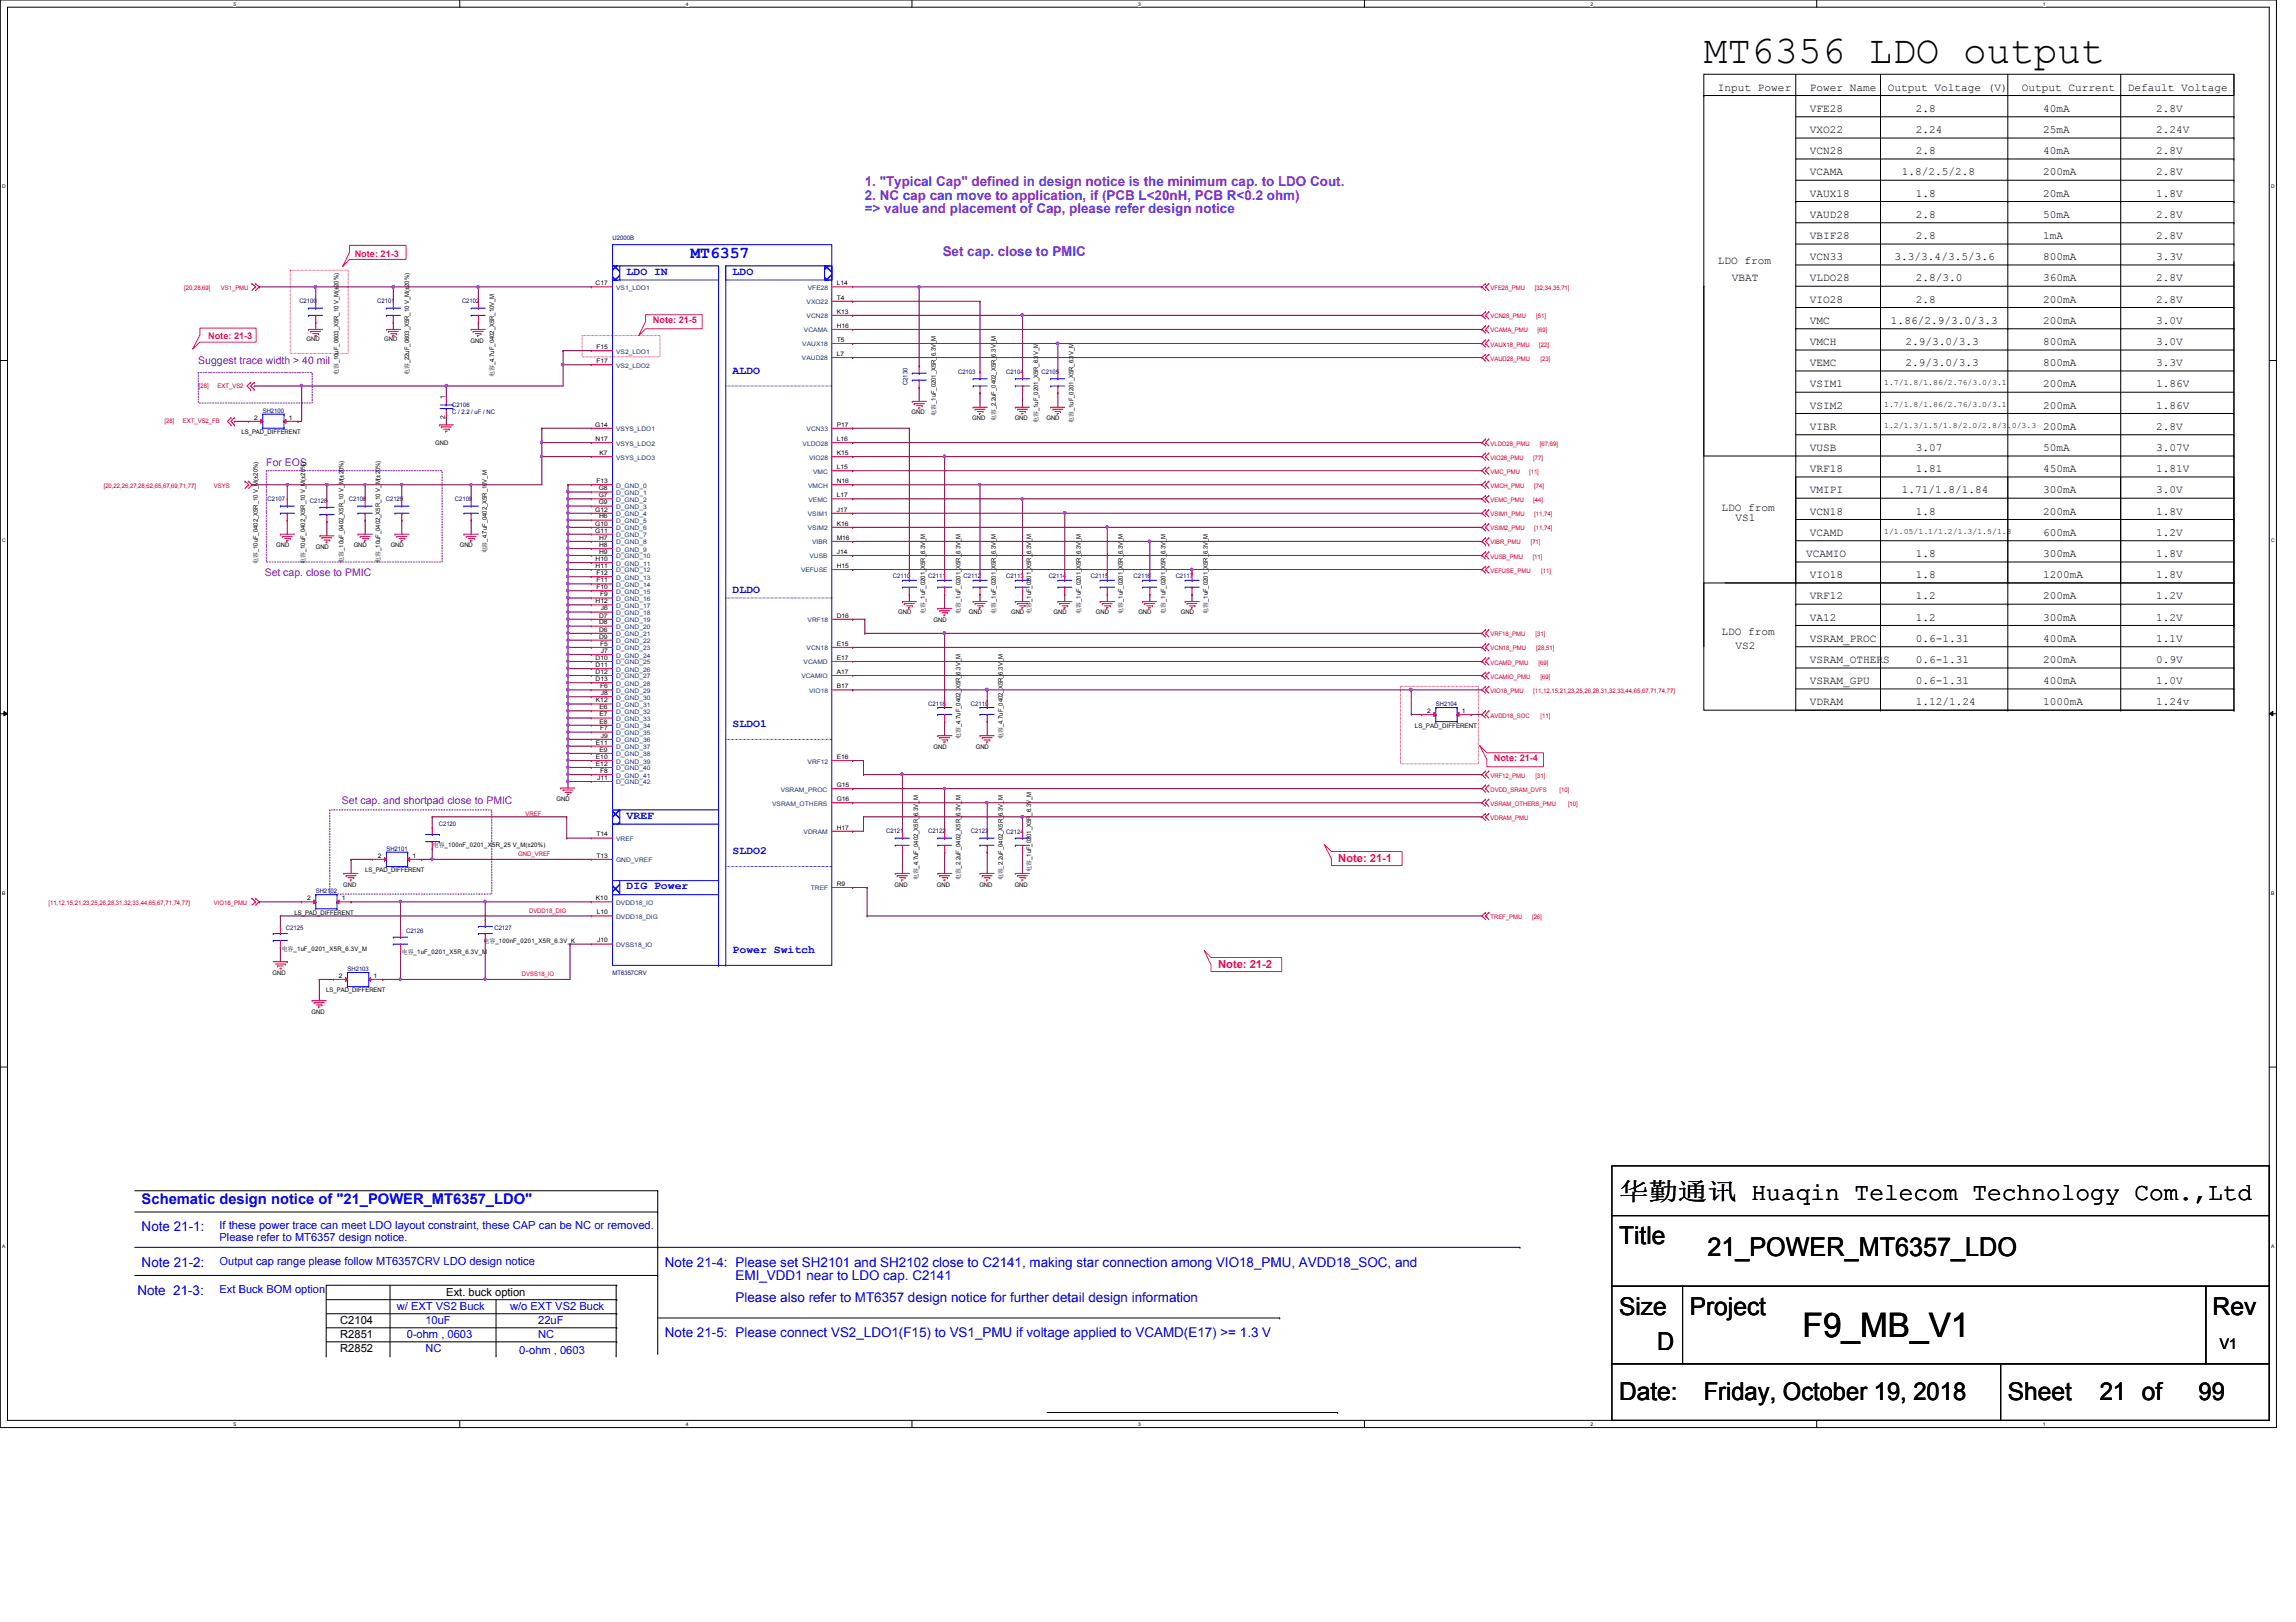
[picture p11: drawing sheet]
<svg xmlns="http://www.w3.org/2000/svg" width="297mm" height="210mm" viewBox="0 0 297 210" stroke-linecap="round" stroke-linejoin="round" font-family="sans-serif">
<defs><g id="words">
<text font-size="5.1" x="220.4" y="8.2">MT6356 LDO output</text>
<text font-size="4.4" x="233.2" y="173.1">F9_MB_V1</text>
<text font-size="3.3" x="220.9" y="162.6">21_POWER_MT6357_LDO</text>
<g font-size="3.2">
<text x="209.5" y="155.2">华华华华 Huaqin Telecom Technology Com.,Ltd</text>
<text x="209.5" y="161">Title</text>
<text x="209.5" y="170.2">Size</text>
<text x="218.6" y="170.2">Project</text>
<text x="286.3" y="170.2">Rev</text>
<text x="214.4" y="174.8">D</text>
<text x="209.5" y="181.1">Date:</text>
<text x="220.4" y="181.1">Friday, October 19, 2018</text>
<text x="259.8" y="181.1">Sheet</text>
<text x="271.6" y="181.1">21 of</text>
<text x="284.4" y="181.1">99</text>
</g>
<text font-size="2.2" fill="#00f" x="89.3" y="33.4">MT6357</text>
<text font-size="1.9" fill="#00f" x="18.3" y="155.9">Schematic design notice of &quot;21_POWER_MT6357_LDO&quot;</text>
<text font-size="1.9" x="287.2" y="174.5">V1</text>
<g font-size="1.7" fill="#8000ff">
<text x="111.9" y="24">1. &quot;Typical Cap&quot; defined in design notice is the minimum cap. to LDO Cout.</text>
<text x="111.9" y="25.8">2. NC cap can move to application, if (PCB L&lt;20nH, PCB R&lt;0.2 ohm)</text>
<text x="111.9" y="27.6">=&gt; value and placement of Cap, please refer design notice</text>
<text x="122" y="33.2">Set cap. close to PMIC</text>
</g>
<g font-size="1.7" fill="#00f">
<text x="18.3" y="159.3">Note 21-1:</text>
<text x="17.8" y="167.6">Note 21-3:</text>
<text x="18.3" y="163.9">Note 21-2:</text>
<text x="86" y="163.9">Note 21-4: Please set SH2101 and SH2102 close to C2141, making star connection among VIO18_PMU, AVDD18_SOC, and</text>
<text x="95.2" y="165.7">EMI_VDD1 near to LDO cap. C2141</text>
<text x="86" y="173.1">Note 21-5: Please connect VS2_LDO1(F15) to VS1_PMU if voltage applied to VCAMD(E17) &gt;= 1.3 V</text>
<text x="95.2" y="168.5">Please also refer to MT6357 design notice for further detail design information</text>
</g>
<g font-size="1.4">
<text x="222.2" y="11.7">Input Power</text>
<text x="234.1" y="11.7">Power Name</text>
<text x="244.2" y="11.7">Output Voltage (V)</text>
<text x="261.6" y="11.7">Output Current</text>
<text x="275.3" y="11.7">Default Voltage</text>
<text x="234.1" y="14.5">VFE28</text>
<text x="234.1" y="17.2">VXO22</text>
<text x="247.9" y="14.5">2.8</text>
<text x="247.9" y="17.2">2.24</text>
<text x="264.3" y="14.5">40mA</text>
<text x="264.3" y="17.2">25mA</text>
<text x="278.9" y="14.5">2.8V</text>
<text x="278.9" y="17.2">2.24V</text>
<text x="234.1" y="19.9">VCN28</text>
<text x="234.1" y="22.7">VCAMA</text>
<text x="246" y="22.7">1.8/2.5/2.8</text>
<text x="247.9" y="19.9">2.8</text>
<text x="264.3" y="19.9">40mA</text>
<text x="264.3" y="22.7">200mA</text>
<text x="278.9" y="19.9">2.8V</text>
<text x="278.9" y="22.7">2.8V</text>
<text x="234.1" y="25.4">VAUX18</text>
<text x="234.1" y="28.2">VAUD28</text>
<text x="247.9" y="25.4">1.8</text>
<text x="247.9" y="28.2">2.8</text>
<text x="264.3" y="25.4">20mA</text>
<text x="264.3" y="28.2">50mA</text>
<text x="278.9" y="25.4">1.8V</text>
<text x="278.9" y="28.2">2.8V</text>
<text x="222.2" y="34.1">LDO from</text>
<text x="234.1" y="30.9">VBIF28</text>
<text x="234.1" y="33.7">VCN33</text>
<text x="245.1" y="33.7">3.3/3.4/3.5/3.6</text>
<text x="247.9" y="30.9">2.8</text>
<text x="264.3" y="30.9">1mA</text>
<text x="264.3" y="33.7">800mA</text>
<text x="278.9" y="33.7">3.3V</text>
<text x="278.9" y="30.9">2.8V</text>
<text x="224.1" y="36.4">VBAT</text>
<text x="234.1" y="36.4">VLDO28</text>
<text x="234.1" y="39.2">VIO28</text>
<text x="234.1" y="41.9">VMC</text>
<text x="244.6" y="41.9">1.86/2.9/3.0/3.3</text>
<text x="247.9" y="39.2">2.8</text>
<text x="247.9" y="36.4">2.8/3.0</text>
<text x="264.3" y="36.4">360mA</text>
<text x="264.3" y="39.2">200mA</text>
<text x="264.3" y="41.9">200mA</text>
<text x="278.9" y="39.2">2.8V</text>
<text x="278.9" y="41.9">3.0V</text>
<text x="278.9" y="36.4">2.8V</text>
<text x="234.1" y="47.4">VEMC</text>
<text x="234.1" y="44.6">VMCH</text>
<text x="246.5" y="47.4">2.9/3.0/3.3</text>
<text x="246.5" y="44.6">2.9/3.0/3.3</text>
<text x="264.3" y="47.4">800mA</text>
<text x="264.3" y="44.6">800mA</text>
<text x="278.9" y="47.4">3.3V</text>
<text x="278.9" y="44.6">3.0V</text>
<text x="234.1" y="50.1">VSIM1</text>
<text x="234.1" y="52.9">VSIM2</text>
<text x="264.3" y="50.1">200mA</text>
<text x="264.3" y="52.9">200mA</text>
<text x="278.9" y="50.1">1.86V</text>
<text x="278.9" y="52.9">1.86V</text>
<text x="234.1" y="55.6">VIBR</text>
<text x="234.1" y="58.3">VUSB</text>
<text x="247.9" y="58.3">3.07</text>
<text x="264.3" y="58.3">50mA</text>
<text x="264.3" y="55.6">200mA</text>
<text x="278.9" y="55.6">2.8V</text>
<text x="278.9" y="58.3">3.07V</text>
<text x="234.1" y="61.1">VRF18</text>
<text x="234.1" y="63.8">VMIPI</text>
<text x="246" y="63.8">1.71/1.8/1.84</text>
<text x="247.9" y="61.1">1.81</text>
<text x="264.3" y="63.8">300mA</text>
<text x="264.3" y="61.1">450mA</text>
<text x="278.9" y="61.1">1.81V</text>
<text x="278.9" y="63.8">3.0V</text>
<text x="222.7" y="66.1">LDO from</text>
<text x="224.5" y="67.5">VS1</text>
<text x="234.1" y="66.6">VCN18</text>
<text x="234.1" y="69.3">VCAMD</text>
<text x="247.9" y="66.6">1.8</text>
<text x="264.3" y="66.6">200mA</text>
<text x="264.3" y="69.3">600mA</text>
<text x="278.9" y="66.6">1.8V</text>
<text x="278.9" y="69.3">1.2V</text>
<text x="233.7" y="72.1">VCAMIO</text>
<text x="234.1" y="74.8">VIO18</text>
<text x="234.1" y="77.6">VRF12</text>
<text x="247.9" y="72.1">1.8</text>
<text x="247.9" y="74.8">1.8</text>
<text x="247.9" y="77.6">1.2</text>
<text x="264.3" y="74.8">1200mA</text>
<text x="264.3" y="77.6">200mA</text>
<text x="264.3" y="72.1">300mA</text>
<text x="278.9" y="74.8">1.8V</text>
<text x="278.9" y="77.6">1.2V</text>
<text x="278.9" y="72.1">1.8V</text>
<text x="222.7" y="82.1">LDO from</text>
<text x="224.5" y="83.9">VS2</text>
<text x="234.1" y="83.1">VSRAM_PROC</text>
<text x="234.1" y="80.3">VA12</text>
<text x="247.9" y="80.3">1.2</text>
<text x="247.9" y="83.1">0.6-1.31</text>
<text x="264.3" y="83.1">400mA</text>
<text x="264.3" y="80.3">300mA</text>
<text x="278.9" y="83.1">1.1V</text>
<text x="278.9" y="80.3">1.2V</text>
<text x="234.1" y="85.8">VSRAM_OTHERS</text>
<text x="234.1" y="88.5">VSRAM_GPU</text>
<text x="247.9" y="85.8">0.6-1.31</text>
<text x="247.9" y="88.5">0.6-1.31</text>
<text x="264.3" y="88.5">400mA</text>
<text x="264.3" y="85.8">200mA</text>
<text x="278.9" y="88.5">1.0V</text>
<text x="278.9" y="85.8">0.9V</text>
<text x="234.1" y="91.3">VDRAM</text>
<text x="247.9" y="91.3">1.12/1.24</text>
<text x="264.3" y="91.3">1000mA</text>
<text x="278.9" y="91.3">1.24v</text>
<text x="57.7" y="167.7">Ext. buck option</text>
<text x="44" y="173.2">R2851</text>
<text x="44" y="171.4">C2104</text>
<text x="44" y="175">R2852</text>
</g>
<g font-size="1.4" fill="#00f">
<text x="81.1" y="35.6">LDO IN</text>
<text x="94.8" y="35.6">LDO</text>
<text x="94.8" y="48.3">ALDO</text>
<text x="94.8" y="76.7">DLDO</text>
<text x="94.8" y="94.1">SLDO1</text>
<text x="81.1" y="106">VREF</text>
<text x="94.8" y="110.5">SLDO2</text>
<text x="81.1" y="115.1">DIG Power</text>
<text x="94.8" y="123.3">Power Switch</text>
<text x="28.4" y="159.1">If these power trace can meet LDO layout constraint, these CAP can be NC or removed.</text>
<text x="28.4" y="160.6">Please refer to MT6357 design notice.</text>
<text x="28.4" y="163.7">Output cap range please follow MT6357CRV LDO design notice</text>
<text x="28.4" y="167.3">Ext Buck BOM option</text>
<text x="51.3" y="169.5">w/ EXT VS2 Buck</text>
<text x="52.6" y="173.2">0-ohm , 0603</text>
<text x="55" y="171.4">10uF</text>
<text x="66" y="169.5">w/o EXT VS2 Buck</text>
<text x="69.6" y="171.4">22uF</text>
<text x="69.6" y="173.2">NC</text>
<text x="55" y="175">NC</text>
<text x="67.2" y="175.2">0-ohm , 0603</text>
</g>
<g font-size="1.4" fill="#8000ff">
<text x="25.7" y="47.2">Suggest trace width &gt; 40 mil</text>
<text x="34.5" y="60.3">For EOS</text>
<text x="34.2" y="74.6">Set cap. close to PMIC</text>
<text x="44.2" y="104.1">Set cap. and shortpad close to PMIC</text>
</g>
<g font-size="1.4" fill="#ff0080">
<text x="173.1" y="111.5">Note: 21-1</text>
<text x="157.6" y="125.3">Note: 21-2</text>
</g>
<g font-size="1.2" fill="#ff0080">
<text x="45.9" y="33.2">Note: 21-3</text>
<text x="84.5" y="41.8">Note: 21-5</text>
<text x="26.9" y="43.8">Note: 21-3</text>
<text x="193.2" y="98.5">Note: 21-4</text>
</g>
<g font-size="1.1">
<text x="243.8" y="49.9">1.7/1.8/1.86/2.76/3.0/3.1</text>
<text x="243.8" y="52.6">1.7/1.8/1.86/2.76/3.0/3.1</text>
<text x="243.8" y="55.4">1.2/1.3/1.5/1.8/2.0/2.8/3.0/3.3</text>
<text x="243.8" y="69.1">1/1.05/1.1/1.2/1.3/1.5/1.8</text>
</g>
<g font-size=".8" fill="#000080">
<text x="79.2" y="31">U2000B</text>
<text x="38.7" y="39.2">C2100</text>
<text x="48.8" y="39.2">C2101</text>
<text x="59.8" y="39.2">C2102</text>
<text x="34" y="53.5">SH2100</text>
<text x="58.5" y="52.6">C2106</text>
<text x="58.5" y="53.6">C / 2.2 / uF / NC</text>
<text x="117.4" y="49.8" transform="rotate(-90 117.4 49.8)">C2130</text>
<text x="123.9" y="48.3">C2103</text>
<text x="130.2" y="48.3">C2104</text>
<text x="134.7" y="48.3">C2105</text>
<text x="34.6" y="64.9">C2107</text>
<text x="40.1" y="65.1">C2128</text>
<text x="45.1" y="64.9">C2108</text>
<text x="49.9" y="64.9">C2129</text>
<text x="58.8" y="64.8">C2109</text>
<text x="115.5" y="74.8">C2110</text>
<text x="120.1" y="74.8">C2111</text>
<text x="124.7" y="74.8">C2112</text>
<text x="130.2" y="74.8">C2113</text>
<text x="135.7" y="74.8">C2114</text>
<text x="141.1" y="74.8">C2115</text>
<text x="146.6" y="74.8">C2116</text>
<text x="152.1" y="74.8">C2117</text>
<text x="120.1" y="91.3">C2118</text>
<text x="125.6" y="91.3">C2119</text>
<text x="185.8" y="91.4">SH2104</text>
<text x="56.8" y="106.8">C2120</text>
<text x="114.6" y="107.8">C2121</text>
<text x="120.1" y="107.8">C2122</text>
<text x="125.6" y="107.8">C2123</text>
<text x="130.2" y="107.9">C2124</text>
<text x="50" y="110.2">SH2101</text>
<text x="40.8" y="115.6">SH2102</text>
<text x="37" y="120.3">C2125</text>
<text x="45" y="125.7">SH2103</text>
<text x="52.5" y="120.7">C2126</text>
<text x="64" y="120.4">C2127</text>
<text x="79.2" y="126.2">MT6357CRV</text>
</g>
<g font-size=".8" fill="#f00">
<text x="23.8" y="37.5">[20,28,69]</text>
<text x="28.6" y="37.5">VS1_PMU</text>
<text x="192.8" y="37.5">VFE28_PMU</text>
<text x="192.8" y="41.2">VCN28_PMU</text>
<text x="198.6" y="37.5">[32,34,35,71]</text>
<text x="198.8" y="41.2">[51]</text>
<text x="192.8" y="43">VCAMA_PMU</text>
<text x="192.8" y="44.9">VAUX18_PMU</text>
<text x="192.8" y="46.7">VAUD28_PMU</text>
<text x="198.9" y="43">[69]</text>
<text x="199.1" y="44.9">[22]</text>
<text x="199.3" y="46.7">[23]</text>
<text x="25.7" y="50.2">[28]</text>
<text x="28.1" y="50.2">EXT_VS2</text>
<text x="21.3" y="54.7">[28]</text>
<text x="23.7" y="54.7">EXT_VS2_FB</text>
<text x="192.8" y="57.7">VLDO28_PMU</text>
<text x="192.8" y="59.5">VIO28_PMU</text>
<text x="198.4" y="59.5">[77]</text>
<text x="199.2" y="57.7">[67,69]</text>
<text x="13.4" y="63.2">[20,22,26,27,28,62,65,67,69,71,77]</text>
<text x="27.7" y="63.2">VSYS</text>
<text x="192.8" y="61.3">VMC_PMU</text>
<text x="192.8" y="63.2">VMCH_PMU</text>
<text x="192.8" y="65">VEMC_PMU</text>
<text x="197.8" y="61.3">[11]</text>
<text x="198.4" y="65">[44]</text>
<text x="198.5" y="63.2">[74]</text>
<text x="192.8" y="70.4">VIBR_PMU</text>
<text x="192.8" y="66.8">VSIM1_PMU</text>
<text x="192.8" y="68.6">VSIM2_PMU</text>
<text x="198" y="70.4">[71]</text>
<text x="198.5" y="66.8">[11,74]</text>
<text x="198.5" y="68.6">[11,74]</text>
<text x="192.8" y="72.3">VUSB_PMU</text>
<text x="192.8" y="74.1">VEFUSE_PMU</text>
<text x="198.3" y="72.3">[11]</text>
<text x="199.4" y="74.1">[11]</text>
<text x="192.8" y="82.3">VRF18_PMU</text>
<text x="198.7" y="82.3">[31]</text>
<text x="192.8" y="84.2">VCN18_PMU</text>
<text x="192.8" y="86">VCAMD_PMU</text>
<text x="192.8" y="87.8">VCAMIO_PMU</text>
<text x="192.8" y="89.7">VIO18_PMU</text>
<text x="198.4" y="89.7">[11,12,15,21,23,25,26,28,31,32,33,44,65,67,71,74,77]</text>
<text x="198.8" y="84.2">[28,51]</text>
<text x="199" y="86">[69]</text>
<text x="199.3" y="87.8">[69]</text>
<text x="192.8" y="92.9">AVDD18_SOC</text>
<text x="199.3" y="92.9">[11]</text>
<text x="192.8" y="100.6">VRF12_PMU</text>
<text x="198.7" y="100.6">[31]</text>
<text x="68" y="105.5">VREF</text>
<text x="192.8" y="102.4">DVDD_SRAM_DVFS</text>
<text x="192.8" y="104.3">VSRAM_OTHERS_PMU</text>
<text x="192.8" y="106.1">VDRAM_PMU</text>
<text x="201.8" y="102.4">[10]</text>
<text x="202.9" y="104.3">[10]</text>
<text x="67.1" y="110.8">GND_VREF</text>
<text x="6.3" y="117.1">[11,12,15,21,23,25,26,28,31,32,33,44,65,67,71,74,77]</text>
<text x="27.7" y="117.1">VIO18_PMU</text>
<text x="68.4" y="118.2">DVDD18_DIG</text>
<text x="192.8" y="118.9">TREF_PMU</text>
<text x="198.2" y="118.9">[26]</text>
<text x="67.5" y="126.4">DVSS18_IO</text>
</g>
<g font-size=".8">
<text x="77" y="36.9">C17</text>
<text x="108.2" y="40.6">K13</text>
<text x="108.2" y="38.8">T4</text>
<text x="108.2" y="36.9">L14</text>
<text x="39.7" y="44.1">GND</text>
<text x="49.7" y="44.1">GND</text>
<text x="60.9" y="44.3">GND</text>
<text x="77.2" y="45.2">F15</text>
<text x="77.2" y="47">F17</text>
<text x="108.2" y="42.4">H16</text>
<text x="108.2" y="44.2">T5</text>
<text x="108.2" y="46.1">L7</text>
<text x="43.8" y="48.6" transform="rotate(-90 43.8 48.6)">电电_10uF_0603_X5R_10 V_M(±20%)</text>
<text x="53" y="48.6" transform="rotate(-90 53 48.6)">电电_22uF_0603_X5R_10 V_M(±20%)</text>
<text x="57.5" y="51.6" transform="rotate(-90 57.5 51.6)">1</text>
<text x="63.9" y="48.8" transform="rotate(-90 63.9 48.8)">电电_4.7uF_0402_X5R_10V_M</text>
<text x="117.9" y="53.6">GND</text>
<text x="121.1" y="53.8" transform="rotate(-90 121.1 53.8)">电电_1uF_0201_X5R_6.3V_M</text>
<text x="31.2" y="56.2">LS_PAD_DIFFERENT</text>
<text x="32.9" y="54.3">2</text>
<text x="37.4" y="54.3">1</text>
<text x="56.3" y="57.6">GND</text>
<text x="57.5" y="54.2" transform="rotate(-90 57.5 54.2)">2</text>
<text x="77" y="55.2">G14</text>
<text x="77" y="57.1">N17</text>
<text x="77.6" y="58.9">K7</text>
<text x="108.2" y="57.1">L16</text>
<text x="108.2" y="58.9">K15</text>
<text x="108.2" y="55.2">P17</text>
<text x="125.8" y="54.4">GND</text>
<text x="128.8" y="54.5" transform="rotate(-90 128.8 54.5)">电电_2.2uF_0402_X5R_6.3V_M</text>
<text x="131.3" y="54.4">GND</text>
<text x="134.3" y="54.7" transform="rotate(-90 134.3 54.7)">电电_1uF_0201_X5R_6.3V_M</text>
<text x="135.4" y="54.4">GND</text>
<text x="138.9" y="54.7" transform="rotate(-90 138.9 54.7)">电电_1uF_0201_X5R_6.3V_M</text>
<text x="77.2" y="62.5">F13</text>
<text x="77.5" y="64.3">G7</text>
<text x="77.5" y="63.5">G8</text>
<text x="77.5" y="65.3">G9</text>
<text x="108.2" y="60.7">L15</text>
<text x="108.2" y="62.5">N16</text>
<text x="108.2" y="64.3">L17</text>
<text x="35.7" y="70.8">GND</text>
<text x="40.8" y="71">GND</text>
<text x="45.8" y="70.8">GND</text>
<text x="50.5" y="70.8">GND</text>
<text x="59.5" y="70.8">GND</text>
<text x="63" y="71.6" transform="rotate(-90 63 71.6)">电电_4.7uF_0402_X5R_10V_M</text>
<text x="77" y="68">G10</text>
<text x="77" y="68.9">G11</text>
<text x="77" y="66.2">G12</text>
<text x="77.5" y="67.1">H6</text>
<text x="77.5" y="69.8">H7</text>
<text x="77.5" y="70.8">H8</text>
<text x="77.5" y="71.7">H9</text>
<text x="108.2" y="66.2">J17</text>
<text x="108.2" y="68">K16</text>
<text x="108.2" y="71.7">J14</text>
<text x="108.2" y="69.8">M16</text>
<text x="33.4" y="73" transform="rotate(-90 33.4 73)">电电_10uF_0402_X5R_10 V_M(±20%)</text>
<text x="39.5" y="73" transform="rotate(-90 39.5 73)">电电_10uF_0402_X5R_10 V_M(±20%)</text>
<text x="44.4" y="72.8" transform="rotate(-90 44.4 72.8)">电电_10uF_0402_X5R_10 V_M(±20%)</text>
<text x="49.2" y="72.8" transform="rotate(-90 49.2 72.8)">电电_10uF_0402_X5R_10 V_M(±20%)</text>
<text x="77" y="72.6">H10</text>
<text x="77" y="73.5">H11</text>
<text x="77.2" y="76.2">F10</text>
<text x="77.2" y="75.4">F11</text>
<text x="77.2" y="74.4">F12</text>
<text x="77.6" y="77.2">F9</text>
<text x="108.2" y="73.5">H15</text>
<text x="77" y="78.1">H12</text>
<text x="77.5" y="81.7">D6</text>
<text x="77.5" y="79.9">D7</text>
<text x="77.5" y="80.8">D8</text>
<text x="77.5" y="82.6">D9</text>
<text x="77.6" y="83.6">F5</text>
<text x="77.7" y="79">J6</text>
<text x="108.2" y="79.9">D16</text>
<text x="108.2" y="83.6">E15</text>
<text x="116.2" y="79.5">GND</text>
<text x="119.7" y="79.4" transform="rotate(-90 119.7 79.4)">电电_1uF_0201_X5R_6.3V_M</text>
<text x="120.8" y="80.4">GND</text>
<text x="124.2" y="79.4" transform="rotate(-90 124.2 79.4)">电电_1uF_0201_X5R_6.3V_M</text>
<text x="125.3" y="79.5">GND</text>
<text x="128.8" y="79.4" transform="rotate(-90 128.8 79.4)">电电_1uF_0201_X5R_6.3V_M</text>
<text x="130.8" y="79.5">GND</text>
<text x="133.4" y="79.4" transform="rotate(-90 133.4 79.4)">电电_1uF_0201_X5R_6.3V_M</text>
<text x="136.3" y="79.5">GND</text>
<text x="139.8" y="79.4" transform="rotate(-90 139.8 79.4)">电电_1uF_0201_X5R_6.3V_M</text>
<text x="141.8" y="79.5">GND</text>
<text x="145.3" y="79.4" transform="rotate(-90 145.3 79.4)">电电_1uF_0201_X5R_6.3V_M</text>
<text x="147.3" y="79.5">GND</text>
<text x="150.8" y="79.4" transform="rotate(-90 150.8 79.4)">电电_1uF_0201_X5R_6.3V_M</text>
<text x="152.8" y="79.5">GND</text>
<text x="156.2" y="79.4" transform="rotate(-90 156.2 79.4)">电电_1uF_0201_X5R_6.3V_M</text>
<text x="77" y="85.4">D10</text>
<text x="77" y="86.3">D11</text>
<text x="77" y="87.2">D12</text>
<text x="77" y="88.1">D13</text>
<text x="77.6" y="89.1">F6</text>
<text x="77.7" y="84.5">J7</text>
<text x="77.7" y="90">J8</text>
<text x="108.2" y="87.2">A17</text>
<text x="108.2" y="89.1">B17</text>
<text x="108.2" y="85.4">E17</text>
<text x="77.1" y="90.9">K12</text>
<text x="77.6" y="91.8">E6</text>
<text x="77.6" y="92.7">E7</text>
<text x="77.6" y="93.6">E8</text>
<text x="77.6" y="94.5">F7</text>
<text x="77.7" y="95.5">J9</text>
<text x="124.2" y="95.6" transform="rotate(-90 124.2 95.6)">电电_4.7uF_0402_X5R_6.3V_M</text>
<text x="129.7" y="95.6" transform="rotate(-90 129.7 95.6)">电电_4.7uF_0402_X5R_6.3V_M</text>
<text x="183" y="94.1">LS_PAD_DIFFERENT</text>
<text x="184.7" y="92.2">2</text>
<text x="189.1" y="92.2">1</text>
<text x="77.1" y="98.2">E10</text>
<text x="77.1" y="96.4">E11</text>
<text x="77.1" y="99.1">E12</text>
<text x="77.3" y="100.9">J11</text>
<text x="77.6" y="97.3">E9</text>
<text x="77.6" y="100">F8</text>
<text x="108.2" y="98.2">E16</text>
<text x="108.2" y="101.9">G15</text>
<text x="120.8" y="96.9">GND</text>
<text x="126.2" y="96.9">GND</text>
<text x="72" y="103.6">GND</text>
<text x="108.2" y="103.7">G16</text>
<text x="108.2" y="107.4">H17</text>
<text x="47.2" y="112.9">LS_PAD_DIFFERENT</text>
<text x="48.9" y="111">2</text>
<text x="53.4" y="111">1</text>
<text x="56" y="109.6">电电_100nF_0201_X5R_25 V_M(±20%)</text>
<text x="77.2" y="108.2">T14</text>
<text x="77.2" y="111">T13</text>
<text x="118.8" y="113.9" transform="rotate(-90 118.8 113.9)">电电_4.7uF_0402_X5R_6.3V_M</text>
<text x="124.2" y="113.9" transform="rotate(-90 124.2 113.9)">电电_2.2uF_0402_X5R_6.3V_M</text>
<text x="129.7" y="113.9" transform="rotate(-90 129.7 113.9)">电电_2.2uF_0402_X5R_6.3V_M</text>
<text x="133.4" y="112.8" transform="rotate(-90 133.4 112.8)">电电_1uF_0201_X5R_6.3V_M</text>
<text x="38.1" y="118.4">LS_PAD_DIFFERENT</text>
<text x="39.7" y="116.5">2</text>
<text x="44.2" y="116.5">1</text>
<text x="44.4" y="114.7">GND</text>
<text x="77.1" y="116.5">K10</text>
<text x="77.2" y="118.3">L10</text>
<text x="108.2" y="114.6">R9</text>
<text x="115.7" y="114.7">GND</text>
<text x="121.2" y="114.7">GND</text>
<text x="126.7" y="114.7">GND</text>
<text x="131.3" y="114.7">GND</text>
<text x="36.4" y="123">电电_1uF_0201_X5R_6.3V_M</text>
<text x="52" y="123.5">电电_1uF_0201_X5R_6.3V_M</text>
<text x="62.6" y="122">电电_100nF_0201_X5R_6.3V_K</text>
<text x="77.3" y="122">J10</text>
<text x="35.3" y="126.2">GND</text>
<text x="40.3" y="131.2">GND</text>
<text x="42.2" y="128.4">LS_PAD_DIFFERENT</text>
<text x="43.9" y="126.5">2</text>
<text x="48.3" y="126.5">1</text>
</g>
<g font-size=".8" fill="#004080">
<text x="79.7" y="37.5">VS1_LDO1</text>
<text x="104.3" y="41.2">VCN28</text>
<text x="104.3" y="39.4">VXO22</text>
<text x="104.5" y="37.5">VFE28</text>
<text x="79.7" y="45.8">VS2_LDO1</text>
<text x="79.7" y="47.6">VS2_LDO2</text>
<text x="103.8" y="46.7">VAUD28</text>
<text x="103.8" y="44.8">VAUX18</text>
<text x="104" y="43">VCAMA</text>
<text x="79.7" y="55.8">VSYS_LDO1</text>
<text x="79.7" y="57.7">VSYS_LDO2</text>
<text x="79.7" y="59.5">VSYS_LDO3</text>
<text x="103.8" y="57.7">VLDO28</text>
<text x="104.3" y="55.8">VCN33</text>
<text x="104.7" y="59.5">VIO28</text>
<text x="79.7" y="63.1">D_GND_0</text>
<text x="79.7" y="64.9">D_GND_2</text>
<text x="79.7" y="64.1">D_GND_1</text>
<text x="79.7" y="65.9">D_GND_3</text>
<text x="104.6" y="63.1">VMCH</text>
<text x="104.6" y="64.9">VEMC</text>
<text x="105.2" y="61.3">VMC</text>
<text x="79.7" y="68.6">D_GND_6</text>
<text x="79.7" y="69.5">D_GND_7</text>
<text x="79.7" y="66.8">D_GND_4</text>
<text x="79.7" y="67.7">D_GND_5</text>
<text x="79.7" y="70.4">D_GND_8</text>
<text x="79.7" y="71.4">D_GND_9</text>
<text x="104.5" y="66.8">VSIM1</text>
<text x="104.5" y="68.6">VSIM2</text>
<text x="105.1" y="70.4">VIBR</text>
<text x="79.7" y="77.8">D_GND_16</text>
<text x="79.7" y="76.8">D_GND_15</text>
<text x="79.7" y="75.9">D_GND_14</text>
<text x="79.7" y="75">D_GND_13</text>
<text x="79.7" y="72.3">D_GND_10</text>
<text x="79.7" y="73.2">D_GND_11</text>
<text x="79.7" y="74.1">D_GND_12</text>
<text x="103.6" y="74.1">VEFUSE</text>
<text x="104.7" y="72.3">VUSB</text>
<text x="79.7" y="82.3">D_GND_21</text>
<text x="79.7" y="80.5">D_GND_19</text>
<text x="79.7" y="81.4">D_GND_20</text>
<text x="79.7" y="83.2">D_GND_22</text>
<text x="79.7" y="78.7">D_GND_17</text>
<text x="79.7" y="79.6">D_GND_18</text>
<text x="104.5" y="80.5">VRF18</text>
<text x="79.7" y="86">D_GND_25</text>
<text x="79.7" y="86.9">D_GND_26</text>
<text x="79.7" y="87.8">D_GND_27</text>
<text x="79.7" y="88.7">D_GND_28</text>
<text x="79.7" y="84.2">D_GND_23</text>
<text x="79.7" y="89.7">D_GND_29</text>
<text x="79.7" y="85.1">D_GND_24</text>
<text x="103.7" y="87.8">VCAMIO</text>
<text x="104" y="86">VCAMD</text>
<text x="104.3" y="84.2">VCN18</text>
<text x="104.7" y="89.7">VIO18</text>
<text x="79.7" y="92.4">D_GND_32</text>
<text x="79.7" y="93.3">D_GND_33</text>
<text x="79.7" y="94.2">D_GND_34</text>
<text x="79.7" y="95.1">D_GND_35</text>
<text x="79.7" y="90.6">D_GND_30</text>
<text x="79.7" y="91.5">D_GND_31</text>
<text x="79.7" y="97.9">D_GND_38</text>
<text x="79.7" y="98.8">D_GND_39</text>
<text x="79.7" y="96.9">D_GND_37</text>
<text x="79.7" y="99.7">D_GND_40</text>
<text x="79.7" y="100.6">D_GND_41</text>
<text x="79.7" y="96.1">D_GND_36</text>
<text x="79.7" y="101.5">D_GND_42</text>
<text x="104.5" y="98.8">VRF12</text>
<text x="99.9" y="104.3">VSRAM_OTHERS</text>
<text x="101" y="102.4">VSRAM_PROC</text>
<text x="104" y="107.9">VDRAM</text>
<text x="79.7" y="108.8">VREF</text>
<text x="79.7" y="111.6">GND_VREF</text>
<text x="79.7" y="117.1">DVDD18_IO</text>
<text x="79.7" y="118.9">DVDD18_DIG</text>
<text x="104.9" y="115.2">TREF</text>
<text x="79.7" y="122.6">DVSS18_IO</text>
</g>
<g font-size=".6">
<text x="30.2" y=".7">5</text>
<text x="88.7" y=".7">4</text>
<text x="147.2" y=".7">3</text>
<text x="205.8" y=".7">2</text>
<text x="264.3" y=".7">1</text>
<text x=".3" y="24.4">D</text>
<text x="293.8" y="24.4">D</text>
<text x=".3" y="70.1">C</text>
<text x="293.8" y="70.1">C</text>
<text x=".3" y="115.8">B</text>
<text x="293.8" y="115.8">B</text>
<text x=".3" y="161.5">A</text>
<text x="293.8" y="161.5">A</text>
<text x="30.2" y="184.5">5</text>
<text x="88.7" y="184.5">4</text>
<text x="147.2" y="184.5">3</text>
<text x="205.8" y="184.5">2</text>
<text x="264.3" y="184.5">1</text>
</g>
</g></defs>
<path d="M0 0h294.5v184.7h-294.5zM1 .9h292.6v182.9h-292.6z" fill="none" stroke="#000" stroke-width=".13"/>
<g fill="#fff">
<path d="M30.2 .1h.4v.7h-.4z"/>
<path d="M30.2 183.9h.4v.8h-.4z"/>
</g>
<path d="M59.5 0v.9M59.5 183.8v.9" fill="none" stroke="#000" stroke-width=".13"/>
<g fill="#fff">
<path d="M88.7 .1h.4v.7h-.4z"/>
<path d="M88.7 183.9h.4v.8h-.4z"/>
</g>
<path d="M118 0v.9M118 183.8v.9" fill="none" stroke="#000" stroke-width=".13"/>
<g fill="#fff">
<path d="M147.2 .1h.4v.7h-.4z"/>
<path d="M147.2 183.9h.4v.8h-.4z"/>
</g>
<path d="M176.5 0v.9M176.5 183.8v.9" fill="none" stroke="#000" stroke-width=".13"/>
<g fill="#fff">
<path d="M205.8 .1h.3v.7h-.3z"/>
<path d="M205.8 183.9h.3v.8h-.3z"/>
</g>
<path d="M235 0v.9M235 183.8v.9" fill="none" stroke="#000" stroke-width=".13"/>
<g fill="#fff">
<path d="M264.3 .1h.3v.7h-.3z"/>
<path d="M264.3 183.9h.3v.8h-.3z"/>
<path d="M.3 23.8h.5v.7h-.5z"/>
<path d="M293.8 23.8h.5v.7h-.5z"/>
<path d="M.3 69.5h.5v.7h-.5z"/>
<path d="M293.8 69.5h.5v.7h-.5z"/>
</g>
<path d="M0 46.7h1M293.6 46.7h.9" fill="none" stroke="#000" stroke-width=".13"/>
<g fill="#fff">
<path d="M.3 115.2h.4v.8h-.4z"/>
<path d="M293.8 115.2h.5v.8h-.5z"/>
</g>
<path d="M0 92.4h1M.5 92.1l.5 .3-.5 .2zM293.6 92.4l.4-.3v.5zM293.6 92.4h.9" fill="none" stroke="#000" stroke-width=".13"/>
<path d="M.5 92.1l.5 .3-.5 .2zM293.6 92.4l.4-.3v.5z" fill="#000"/>
<g fill="#fff">
<path d="M.3 161h.4v.7h-.4z"/>
<path d="M293.8 161h.4v.7h-.4z"/>
</g>
<g fill="none" stroke="#000" stroke-width=".13">
<path d="M220.4 9.6h68.6v2.8h-68.6zM220.4 12.4h.1M220.4 12.4v71.3M232.3 9.6v82.3M232.3 15.1h56.7M232.3 17.9h56.7M243.3 9.6v82.3M259.8 9.6v82.3M274.4 9.6v82.3M289 15.1h.1M289 17.9h.1M289 9.6v82.3"/>
<path d="M220.4 37h.1M232.3 26.1h.1M232.3 20.6h56.7M232.3 23.3h56.7M232.3 31.6h56.7M232.3 34.3h56.7M232.3 37h56.7M232.3 39.8h56.7M232.3 28.8h56.7M232.3 26.1h56.7M243.3 26.1h.1M259.8 26.1h.1"/>
<path d="M274.4 26.1h.1M289 26.1h.1M289 20.6h.1M289 23.3h.1M289 31.6h.1M289 34.3h.1M289 37h.1M289 39.8h.1M289 28.8h.1M220.4 59h68.6M232.3 42.5h.1M232.3 59h.1"/>
<path d="M232.3 48h56.7M232.3 50.8h56.7M232.3 53.5h56.7M232.3 56.3h56.7M232.3 42.5h56.7M232.3 45.3h56.7M243.3 42.5h.1M243.3 59h.1M259.8 42.5h.1M259.8 59h.1M274.4 42.5h.1M274.4 59h.1"/>
<path d="M289 42.5h.1M289 59h.1M289 48h.1M289 50.8h.1M289 53.5h.1M289 56.3h.1M289 45.3h.1M220.4 75.4h68.6v16.5h-68.6zM223.2 75.4h65.8M232.3 75.4h.1M232.3 78.2h.1M232.3 61.7h56.7"/>
<path d="M232.3 64.5h56.7M232.3 67.2h56.7M232.3 70h56.7M232.3 78.2h56.7M232.3 72.7h56.7M243.3 75.4h.1M243.3 78.2h.1M259.8 75.4h.1M259.8 78.2h.1M274.4 75.4h.1M274.4 78.2h.1M289 75.4h.1"/>
<path d="M289 61.7h.1M289 64.5h.1M289 67.2h.1M289 70h.1M289 78.2h.1M289 72.7h.1M232.3 91.9h.1M232.3 83.7h56.7M232.3 86.4h56.7M232.3 89.2h56.7M232.3 91.9h56.7M232.3 80.9h56.7"/>
<path d="M243.3 91.9h.1M259.8 91.9h.1M274.4 91.9h.1M289 91.9h.1M289 83.7h.1M289 86.4h.1M289 89.2h.1M289 80.9h.1M0 138.1h1M293.6 138.1h.9M17.4 156.8h67.7M17.4 154.1h67.7"/>
<path d="M85.1 156.8h.1M85.1 154.1h.1M85.1 154.1v21M208.5 157.3h85.1v9.2h-85.1zM208.5 150.9h85.1v6.4h-85.1zM17.4 161.4h179.2M17.4 165.1h67.7M42.2 175.5h.1M42.2 168.2h37.6M42.2 170h37.6M42.2 171.8h37.6M42.2 173.7h37.6"/>
<path d="M50.5 175.5h.1M50.5 166.3v9.2M64.2 175.5h.1M64.2 168.2v7.3M79.7 175.5h.1M79.7 166.3v9.2M79.8 166.3h.1M79.8 168.2h.1M79.8 170h.1M79.8 171.8h.1M79.8 173.7h.1M79.8 166.3h-37.6v9.2"/>
<path d="M85.1 161.4h.1M85.1 165.1h.1M85.1 175.1h.1M85.1 170.6h80.5M165.6 170.6h.1M196.6 161.4h.1M208.5 166.5h9.2v10h-9.2zM208.5 176.5h50.3v7.3h-50.3zM217.7 166.5h67.7v10h-67.7zM258.8 176.5h34.8v7.3h-34.8zM285.4 166.5h8.2v10h-8.2zM135.5 182.8h37.6"/>
<path d="M173.1 182.8h.1"/>
</g>
<path d="M37.5 35h7.5v10.7h-7.5zM45.2 31.7h7.3v1.9h-7.3l-.9 .9 .9-1.8zM25.9 42.5h7.2v1.8h-7.2l-1 .9 1-1.9zM75.3 43.4h10.1v2.8h-10.1zM83.5 40.7h7.3v1.8h-7.3l-.9 .9 .9-1.8zM181.2 88.8h10.1v10h-10.1zM191.4 96.5l1 .9h7.3v1.8h-7.3v-.9zM171.3 109.3l1 .9h9.1v1.8h-9.1v-.9zM155.8 123l.9 .9h9.1v1.8h-9.1v-.9z" fill="none" stroke="#ff0080" stroke-width=".13"/>
<path d="M25.7 48.2h14.7v4h-14.7zM34.5 60.9h22.7v11.8h-22.7zM42.7 104.8h20.9v10.9h-20.9z" fill="none" stroke="#8000ff" stroke-width=".13" stroke-dasharray=".2 .2"/>
<g fill="none" stroke="#f00" stroke-width=".13">
<path d="M32.6 36.7h.1M32.6 36.7l.5 .4M33.1 37.1h.1M33.1 36.7h.1M33.1 37.1l-.5 .5M33.1 36.7l.4 .4M33.5 37.1h.1M33.5 37.1l-.4 .5M191.7 37.1h.1M191.7 37.1l.5 .5M192.2 37.1h.1M192.2 36.7h.1"/>
<path d="M192.2 37.1l.4 .5M192.2 36.7l-.5 .4M192.6 36.7h.1M192.6 36.7l-.4 .4M29.9 54.1h.1M29.9 55h.1M29.9 54.1l-.5 .4 .5 .5M30.3 54.1h.1M30.3 55h.1M30.3 54.1l-.4 .4 .4 .5M32.4 49.5h.1M32.4 50.4h.1"/>
<path d="M32.4 49.5l-.4 .5 .4 .4M32.9 49.5h.1M32.9 50.4h.1M32.9 49.5l-.5 .5 .5 .4M39.9 42.6h.1M39.9 42.6h1.8M40.2 42.9h.1M40.2 42.9h1.3M40.5 43.2h.7M40.8 43.4h.1M41.2 43.2h.1M50 42.6h.1"/>
<path d="M50 42.6h1.8M50.2 42.9h.1M50.2 42.9h1.3M50.5 43.2h.8M50.8 43.4h.1M50.8 43.4h.2M51.3 43.2h.1M56.9 55h.1M56.9 55h1.8M57.1 55.2h.1M57.1 55.2h1.3M57.4 55.5h.7"/>
<path d="M57.7 55.8h.1M57.7 55.8h.2M58.1 55.5h.1M61 42.6h.1M61 42.6h1.8M61.2 42.9h.1M61.2 42.9h1.3M61.5 43.2h.7M61.8 43.4h.1M61.8 43.4h.2M62.2 43.2h.1M118 51.9h.1"/>
<path d="M118 51.9h1.8M118.3 52.2h.1M118.3 52.2h1.3M118.6 52.5h.7M118.8 52.8h.1M118.8 52.8h.2M119.3 52.5h.1M125.9 52.7h.1M125.9 52.7h1.8M126.1 53h.1M126.1 53h1.3M126.4 53.3h.8"/>
<path d="M126.7 53.5h.1M126.7 53.5h.2M127.2 53.3h.1M131.4 52.7h.1M131.4 52.7h1.8M131.7 53h.1M131.7 53h1.2M131.9 53.3h.7M132.2 53.5h.1M132.2 53.5h.2M132.6 53.3h.1M135.9 52.7h.1"/>
<path d="M135.9 52.7h1.8M136.2 53h.1M136.2 53h1.3M136.5 53.3h.7M136.8 53.5h.1M137.2 53.3h.1M191.7 40.8h.1M191.7 42.6h.1M191.7 44.4h.1M191.7 46.3h.1M191.7 57.3h.1M191.7 59.1h.1"/>
<path d="M191.7 40.8l.5 .5M191.7 42.6l.5 .5M191.7 44.4l.5 .5M191.7 46.3l.5 .4M191.7 57.3l.5 .4M191.7 59.1l.5 .5M192.2 40.8h.1M192.2 40.3h.1M192.2 42.6h.1M192.2 42.2h.1M192.2 44.4h.1M192.2 44h.1"/>
<path d="M192.2 46.3h.1M192.2 45.8h.1M192.2 57.3h.1M192.2 56.8h.1M192.2 59.1h.1M192.2 58.6h.1M192.2 40.8l.4 .5M192.2 40.3l-.5 .5M192.2 42.6l.4 .5M192.2 42.2l-.5 .4M192.2 44.4l.4 .5M192.2 44l-.5 .4"/>
<path d="M192.2 46.3l.4 .4M192.2 45.8l-.5 .5M192.2 57.3l.4 .4M192.2 56.8l-.5 .5M192.2 59.1l.4 .5M192.2 58.6l-.5 .5M192.6 40.3h.1M192.6 42.2h.1M192.6 44h.1M192.6 45.8h.1M192.6 56.8h.1M192.6 58.6h.1"/>
<path d="M192.6 40.3l-.4 .5M192.6 42.2l-.4 .4M192.6 44l-.4 .4M192.6 45.8l-.4 .5M192.6 56.8l-.4 .5M192.6 58.6l-.4 .5M31.7 62.3h.1M31.7 62.3l.5 .4M32.2 62.7h.1M32.2 62.3h.1M32.2 62.7l-.5 .5M32.2 62.3l.4 .4"/>
<path d="M32.6 62.7h.1M32.6 62.7l-.4 .5M36.3 69.1h.1M36.3 69.1h1.8M36.5 69.4h.1M36.5 69.4h1.3M36.8 69.7h.7M37.1 70h.1M37.1 70h.2M37.5 69.7h.1M41.4 69.3h.1M41.4 69.3h1.8"/>
<path d="M41.7 69.6h.1M41.7 69.6h1.2M41.9 69.9h.8M42.2 70.1h.1M42.2 70.1h.2M42.7 69.9h.1M46.3 69.1h.1M46.3 69.1h1.9M46.6 69.4h.1M46.6 69.4h1.3M46.9 69.7h.7M47.2 70h.1"/>
<path d="M47.6 69.7h.1M51.1 69.1h.1M51.1 69.1h1.8M51.3 69.4h.1M51.3 69.4h1.3M51.6 69.7h.8M51.9 70h.1M51.9 70h.2M52.4 69.7h.1M60 69.1h.1M60 69.1h1.9M60.3 69.4h.1"/>
<path d="M60.3 69.4h1.3M60.6 69.7h.7M60.9 70h.1M61.3 69.7h.1M116.8 77.9h.1M116.8 77.9h1.8M117 78.1h.1M117 78.1h1.3M117.3 78.4h.7M117.6 78.7h.1M118 78.4h.1M121.3 78.7h.1"/>
<path d="M121.3 78.7h1.8M121.6 79h.1M121.6 79h1.2M121.9 79.3h.7M122.1 79.6h.1M122.1 79.6h.2M122.6 79.3h.1M125.9 77.9h.1M125.9 77.9h1.8M126.1 78.1h.1M126.1 78.1h1.3M126.4 78.4h.8"/>
<path d="M126.7 78.7h.1M126.7 78.7h.2M127.2 78.4h.1M131.4 77.9h.1M131.4 77.9h1.8M131.7 78.1h.1M131.7 78.1h1.2M131.9 78.4h.7M132.2 78.7h.1M132.2 78.7h.2M132.6 78.4h.1M136.9 77.9h.1"/>
<path d="M136.9 77.9h1.8M137.1 78.1h.1M137.1 78.1h1.3M137.4 78.4h.7M137.7 78.7h.1M137.7 78.7h.2M138.1 78.4h.1M142.3 77.9h.1M142.3 77.9h1.9M142.6 78.1h.1M142.6 78.1h1.3M142.9 78.4h.7"/>
<path d="M143.2 78.7h.1M143.6 78.4h.1M147.8 77.9h.1M147.8 77.9h1.8M148.1 78.1h.1M148.1 78.1h1.3M148.4 78.4h.7M148.6 78.7h.1M148.6 78.7h.2M149.1 78.4h.1M153.3 77.9h.1M153.3 77.9h1.8"/>
<path d="M153.6 78.1h.1M153.6 78.1h1.3M153.9 78.4h.7M154.1 78.7h.1M154.1 78.7h.2M154.2 74.2h.1M154.2 76.9h.1M154.2 74.2v.9M154.2 76v.9M154.6 78.4h.1M191.7 60.9h.1M191.7 62.7h.1"/>
<path d="M191.7 64.6h.1M191.7 66.4h.1M191.7 68.2h.1M191.7 71.9h.1M191.7 73.7h.1M191.7 60.9l.5 .5M191.7 62.7l.5 .5M191.7 64.6l.5 .4M191.7 66.4l.5 .4M191.7 68.2l.5 .5M191.7 71.9l.5 .4M191.7 73.7l.5 .5"/>
<path d="M192.2 69.6h.1M192.2 70.5h.1M192.2 60.9h.1M192.2 60.5h.1M192.2 62.7h.1M192.2 62.3h.1M192.2 64.6h.1M192.2 64.1h.1M192.2 66.4h.1M192.2 66h.1M192.2 68.2h.1M192.2 67.8h.1"/>
<path d="M192.2 71.9h.1M192.2 71.4h.1M192.2 73.7h.1M192.2 73.3h.1M192.2 69.6l-.5 .5 .5 .4M192.2 60.9l.4 .5M192.2 60.5l-.5 .4M192.2 62.7l.4 .5M192.2 62.3l-.5 .4M192.2 64.6l.4 .4M192.2 64.1l-.5 .5M192.2 66.4l.4 .4"/>
<path d="M192.2 66l-.5 .4M192.2 68.2l.4 .5M192.2 67.8l-.5 .4M192.2 71.9l.4 .4M192.2 71.4l-.5 .5M192.2 73.7l.4 .5M192.2 73.3l-.5 .4M192.6 70.5h.1M192.6 69.6h.1M192.6 60.5h.1M192.6 62.3h.1M192.6 64.1h.1"/>
<path d="M192.6 66h.1M192.6 67.8h.1M192.6 71.4h.1M192.6 73.3h.1M192.6 69.6l-.4 .5 .4 .4M192.6 60.5l-.4 .4M192.6 62.3l-.4 .4M192.6 64.1l-.4 .5M192.6 66l-.4 .4M192.6 67.8l-.4 .4M192.6 71.4l-.4 .5M192.6 73.3l-.4 .4"/>
<path d="M121.3 95.2h.1M121.3 95.2h1.8M121.6 95.5h.1M121.6 95.5h1.2M121.9 95.8h.7M122.1 96h.1M122.1 96h.2M122.6 95.8h.1M126.8 95.2h.1M126.8 95.2h1.8M127.1 95.5h.1M127.1 95.5h1.3"/>
<path d="M127.3 95.8h.8M127.6 96h.1M127.6 96h.2M128.1 95.8h.1M191.7 82h.1M191.7 83.8h.1M191.7 85.6h.1M191.7 87.4h.1M191.7 89.3h.1M191.7 92.5h.1M191.7 82l.5 .4M191.7 83.8l.5 .4"/>
<path d="M191.7 85.6l.5 .5M191.7 87.4l.5 .5M191.7 89.3l.5 .4M191.7 92.5l.5 .4M192.2 82h.1M192.2 81.5h.1M192.2 83.8h.1M192.2 83.3h.1M192.2 85.6h.1M192.2 85.1h.1M192.2 87.4h.1M192.2 87h.1"/>
<path d="M192.2 89.3h.1M192.2 88.8h.1M192.2 92.5h.1M192.2 92h.1M192.2 99.8h.1M192.2 82l.4 .4M192.2 81.5l-.5 .5M192.2 83.8l.4 .4M192.2 83.3l-.5 .5M192.2 85.6l.4 .5M192.2 85.1l-.5 .5M192.2 87.4l.4 .5"/>
<path d="M192.2 87l-.5 .4M192.2 89.3l.4 .4M192.2 88.8l-.5 .5M192.2 92.5l.4 .4M192.2 92l-.5 .5M192.2 99.8l-.5 .4M192.6 81.5h.1M192.6 83.3h.1M192.6 85.1h.1M192.6 87h.1M192.6 88.8h.1M192.6 92h.1"/>
<path d="M192.6 99.8h.1M192.6 81.5l-.4 .5M192.6 83.3l-.4 .5M192.6 85.1l-.4 .5M192.6 87l-.4 .4M192.6 88.8l-.4 .5M192.6 92l-.4 .5M192.6 99.8l-.4 .4M32.6 116.2h.1M32.6 116.2l.5 .5M33.1 116.7h.1M33.1 116.2h.1"/>
<path d="M33.1 116.7l-.5 .4M33.1 116.2l.4 .5M33.5 116.7h.1M33.5 116.7l-.4 .4M44.5 113h.1M44.5 113h1.8M44.8 113.3h.1M44.8 113.3h1.3M45 113.6h.8M45.3 113.9h.1M45.3 113.9h.2M45.8 113.6h.1"/>
<path d="M72.6 102h.1M72.6 102h1.8M72.9 102.2h.1M72.9 102.2h1.2M73.1 102.5h.8M73.4 102.8h.1M73.4 102.8h.2M73.9 102.5h.1M115.8 113h.1M115.8 113h1.8M116.1 113.3h.1M116.1 113.3h1.3"/>
<path d="M116.4 113.6h.7M116.6 113.9h.1M116.6 113.9h.2M117.1 113.6h.1M121.3 113h.1M121.3 113h1.8M121.6 113.3h.1M121.6 113.3h1.2M121.9 113.6h.7M122.1 113.9h.1M122.1 113.9h.2M122.6 113.6h.1"/>
<path d="M126.8 113h.1M126.8 113h1.8M127.1 113.3h.1M127.1 113.3h1.3M127.3 113.6h.8M127.6 113.9h.1M127.6 113.9h.2M127.7 107.6h.1M127.7 110.3h.1M127.7 107.6v.9M127.7 109.4v.9M128.1 113.6h.1"/>
<path d="M131.4 113h.1M131.4 113h1.8M131.7 113.3h.1M131.7 113.3h1.2M131.9 113.6h.7M132.2 113.9h.1M132.2 113.9h.2M132.6 113.6h.1M191.7 100.2h.1M191.7 102.1h.1M191.7 103.9h.1M191.7 105.7h.1"/>
<path d="M191.7 118.5h.1M191.7 100.2l.5 .5M191.7 102.1l.5 .4M191.7 103.9l.5 .5M191.7 105.7l.5 .5M191.7 118.5l.5 .5M192.2 100.2h.1M192.2 102.1h.1M192.2 101.6h.1M192.2 103.9h.1M192.2 103.4h.1M192.2 105.7h.1"/>
<path d="M192.2 105.3h.1M192.2 118.5h.1M192.2 118.1h.1M192.2 100.2l.4 .5M192.2 102.1l.4 .4M192.2 101.6l-.5 .5M192.2 103.9l.4 .5M192.2 103.4l-.5 .5M192.2 105.7l.4 .5M192.2 105.3l-.5 .4M192.2 118.5l.4 .5M192.2 118.1l-.5 .4"/>
<path d="M192.6 101.6h.1M192.6 103.4h.1M192.6 105.3h.1M192.6 118.1h.1M192.6 101.6l-.4 .5M192.6 103.4l-.4 .5M192.6 105.3l-.4 .4M192.6 118.1l-.4 .4M35.3 124.5h1.9M35.6 124.8h1.3M35.9 125h.1M35.9 125h.7"/>
<path d="M36.2 125.3h.2M36.4 125.3h.1M36.9 124.8h.1M37.2 124.5h.1M40.4 129.5h.1M40.4 129.5h1.8M40.6 129.8h.1M40.6 129.8h1.3M40.9 130h.8M41.2 130.3h.1M41.2 130.3h.2M41.7 130h.1"/>
</g>
<g fill="none" stroke="#00f" stroke-width=".13">
<path d="M153.3 75.1h.1M153.3 76h.1M153.3 75.1h1.8M153.3 76h1.8M154.2 75.1h.1M154.2 76h.1M185.8 92.5h.1M185.8 93.4h.1M185.8 91.6h.1M185.8 93.4h2.7M185.8 91.6v1.8M185.8 91.6h2.7"/>
<path d="M188.5 92.5h.1M188.5 91.6h.1M188.5 93.4h.1M188.5 91.6v1.8M126.8 108.5h.1M126.8 109.4h.1M126.8 108.5h1.8M126.8 109.4h1.8M127.7 108.5h.1M127.7 109.4h.1"/>
</g>
<path d="M188.5 92.5l.3-.3v.5z" fill="#f00"/>
<path d="M188.5 92.5l.3-.3v.5zM188.5 92.5h1.8M190.3 92.5h.1" fill="none" stroke="#f00" stroke-width=".13"/>
<path d="M185.5 92.2l.3 .3-.3 .2z" fill="#f00"/>
<g fill="none" stroke="#f00" stroke-width=".13">
<path d="M40.8 39h.1M40.8 39v.9M40.8 41.7h.1M40.8 40.8v.9M57.7 54.1h.1M57.7 51.3h.1M57.7 51.3v.9M57.7 53.1v1M132.3 48.1h.1M132.3 50.8h.1M132.3 48.1v.9M132.3 50v.8"/>
<path d="M183.9 92.5h.1M183.9 92.5h1.9M185.5 92.2l.3 .3-.3 .2zM55.9 107.1h.1M55.9 109.9h.1M55.9 107.1v.9M55.9 108.9v1M51.8 120.4h.1M51.8 123.1h.1M51.8 120.4v.9M51.8 122.2v.9"/>
</g>
<g fill="none" stroke="#00f" stroke-width=".13">
<path d="M39.9 39.9h.1M39.9 39.9h1.8M40.8 39.9h.1M34 54.5h.1M34 55.4h.1M34 53.6h.1M34 55.4h2.7M34 53.6v1.8M34 53.6h2.7M36.7 54.5h.1M36.7 53.6h.1M36.7 55.4h.1"/>
<path d="M36.7 53.6v1.8M39.9 40.8h.1M39.9 40.8h1.8M40.8 40.8h.1M56.9 52.9h1.7M56.9 52.4h1.7M57.7 52.4h.1M57.7 52.9h.1M57.7 52.2v.2M57.7 52.9v.2M58.6 52.9h.1M58.6 52.4h.1"/>
<path d="M131.4 49h.1M131.4 50h.1M131.4 49h1.8M131.4 50h1.8M132.3 49h.1M132.3 50h.1M55 108h1.9M55 108.9h1.9M55.9 108h.1M55.9 108.9h.1M56.9 108h.1M56.9 108.9h.1"/>
<path d="M50.9 121.3h.1M50.9 122.2h.1M50.9 121.3h1.8M50.9 122.2h1.8M51.8 121.3h.1M51.8 122.2h.1"/>
</g>
<path d="M37 54.3v.5l-.3-.3z" fill="#f00"/>
<path d="M36.7 54.5h1.9M37 54.3v.5l-.3-.3zM38.6 54.5h.1" fill="none" stroke="#f00" stroke-width=".13"/>
<path d="M33.7 54.3l.3 .2-.3 .3z" fill="#f00"/>
<g fill="none" stroke="#f00" stroke-width=".13">
<path d="M50.9 39h.1M50.9 39v.9M32.2 54.5h.1M32.2 54.5h1.8M33.7 54.3l.3 .2-.3 .3zM50.9 41.7h.1M50.9 40.8v.9M118.9 47.4h.1M118.9 50.1h.1M118.9 47.4v.9M118.9 49.2v.9M136.9 48.1h.1"/>
<path d="M136.9 50.8h.1M136.9 48.1v.9M136.9 50v.8M61 64.6h.1M61 67.3h.1M61 64.6v.9M61 66.4v.9M117.6 74.2h.1M117.6 76.9h.1M117.6 74.2v.9M117.6 76v.9M122.2 74.2h.1"/>
<path d="M122.2 76.9h.1M122.2 74.2v.9M122.2 76v.9M126.8 74.2h.1M126.8 76.9h.1M126.8 74.2v.9M126.8 76v.9M132.3 74.2h.1M132.3 76.9h.1M132.3 74.2v.9M132.3 76v.9M137.7 74.2h.1"/>
<path d="M137.7 76.9h.1M137.7 74.2v.9M137.7 76v.9M143.3 74.2h.1M143.3 76.9h.1M143.3 74.2v.9M143.3 76v.9M122.2 90.6h.1M122.2 93.4h.1M122.2 90.6v1M122.2 92.5v.9M127.7 90.6h.1"/>
<path d="M127.7 93.4h.1M127.7 90.6v1M127.7 92.5v.9M36.3 119.9h.1M36.3 119.9v.9M116.8 107.6h.1M116.8 110.3h.1M116.8 107.6v.9M116.8 109.4v.9M36.3 122.6h.1M36.3 121.7v.9"/>
</g>
<g fill="none" stroke="#00f" stroke-width=".13">
<path d="M50 39.9h.1M50 39.9h1.8M50.9 39.9h.1M50 40.8h.1M50 40.8h1.8M50.9 40.8h.1M118 48.3h.1M118 49.2h.1M118 48.3h1.8M118 49.2h1.8M118.9 48.3h.1M118.9 49.2h.1"/>
<path d="M135.9 49h.1M135.9 50h.1M135.9 49h1.8M135.9 50h1.8M136.9 49h.1M136.9 50h.1M60 65.5h.1M60 66.4h.1M60 65.5h1.9M60 66.4h1.9M61 65.5h.1M61 66.4h.1"/>
<path d="M116.8 75.1h.1M116.8 76h.1M116.8 75.1h1.8M116.8 76h1.8M117.6 75.1h.1M117.6 76h.1M121.3 75.1h.1M121.3 76h.1M121.3 75.1h1.8M121.3 76h1.8M122.2 75.1h.1M122.2 76h.1"/>
<path d="M125.9 75.1h.1M125.9 76h.1M125.9 75.1h1.8M125.9 76h1.8M126.8 75.1h.1M126.8 76h.1M131.4 75.1h.1M131.4 76h.1M131.4 75.1h1.8M131.4 76h1.8M132.3 75.1h.1M132.3 76h.1"/>
<path d="M136.9 75.1h.1M136.9 76h.1M136.9 75.1h1.8M136.9 76h1.8M137.7 75.1h.1M137.7 76h.1M142.3 75.1h.1M142.3 76h.1M142.3 75.1h1.9M142.3 76h1.9M143.3 75.1h.1M143.3 76h.1"/>
<path d="M121.3 91.6h.1M121.3 92.5h.1M121.3 91.6h1.8M121.3 92.5h1.8M122.2 91.6h.1M122.2 92.5h.1M126.8 91.6h.1M126.8 92.5h.1M126.8 91.6h1.8M126.8 92.5h1.8M127.7 91.6h.1M127.7 92.5h.1"/>
<path d="M50 111.2h.1M50 112.1h.1M50 110.3h.1M50 112.1h2.7M50 110.3v1.8M50 110.3h2.7M52.7 111.2h.1M52.7 110.3h.1M52.7 112.1h.1M52.7 110.3v1.8M115.8 108.5h.1M115.8 109.4h.1"/>
<path d="M115.8 108.5h1.8M115.8 109.4h1.8M116.8 108.5h.1M116.8 109.4h.1M35.3 120.8h.1M35.3 121.7h.1M35.3 120.8h1.9M35.3 121.7h1.9M36.3 120.8h.1M36.3 121.7h.1"/>
</g>
<path d="M52.7 111.2l.3-.2v.5z" fill="#f00"/>
<path d="M52.7 111.2l.3-.2v.5zM52.7 111.2h1.9M54.6 111.2h.1" fill="none" stroke="#f00" stroke-width=".13"/>
<path d="M49.7 111l.3 .2-.3 .3z" fill="#f00"/>
<g fill="none" stroke="#f00" stroke-width=".13">
<path d="M126.8 48.1h.1M126.8 50.8h.1M126.8 48.1v.9M126.8 50v.8M52 64.6h.1M52 67.3h.1M52 64.6v.9M52 66.4v.9M148.8 74.2h.1M148.8 76.9h.1M148.8 74.2v.9M148.8 76v.9"/>
<path d="M48.2 111.2h.1M48.2 111.2h1.8M49.7 111l.3 .2-.3 .3z"/>
</g>
<g fill="none" stroke="#00f" stroke-width=".13">
<path d="M125.9 49h.1M125.9 50h.1M125.9 49h1.8M125.9 50h1.8M126.8 49h.1M126.8 50h.1M51.1 65.5h.1M51.1 66.4h.1M51.1 65.5h1.8M51.1 66.4h1.8M52 65.5h.1M52 66.4h.1"/>
<path d="M147.8 75.1h.1M147.8 76h.1M147.8 75.1h1.8M147.8 76h1.8M148.8 75.1h.1M148.8 76h.1M45 126.7h.1M45 127.7h.1M45 125.9h.1M45 127.7h2.7M45 125.9v1.8M45 125.9h2.7"/>
<path d="M47.7 126.7h.1M47.7 125.9h.1M47.7 127.7h.1M47.7 125.9v1.8"/>
</g>
<path d="M47.7 126.7l.3-.2v.5z" fill="#f00"/>
<path d="M47.7 126.7l.3-.2v.5zM47.7 126.7h1.8M49.5 126.7h.1" fill="none" stroke="#f00" stroke-width=".13"/>
<path d="M44.7 126.5l.3 .2-.3 .3z" fill="#f00"/>
<g fill="none" stroke="#f00" stroke-width=".13">
<path d="M61.9 39h.1M61.9 39v.9M61.9 41.7h.1M61.9 40.8v.9M42.3 64.8h.1M42.3 67.5h.1M42.3 64.8v.9M42.3 66.6v.9M47.2 64.6h.1M47.2 67.3h.1M47.2 64.6v.9M47.2 66.4v.9"/>
<path d="M62.8 119h.1M62.8 119v.9M132.3 107.6h.1M132.3 110.3h.1M132.3 107.6v.9M132.3 109.4v.9M43.1 126.7h.1M43.1 126.7h1.9M44.7 126.5l.3 .2-.3 .3zM62.8 121.7h.1M62.8 120.8v.9"/>
</g>
<g fill="none" stroke="#00f" stroke-width=".13">
<path d="M61 39.9h.1M61 39.9h1.8M61.9 39.9h.1M61 40.8h.1M61 40.8h1.8M61.9 40.8h.1M41.4 65.7h.1M41.4 66.6h.1M41.4 65.7h1.8M41.4 66.6h1.8M42.3 65.7h.1M42.3 66.6h.1"/>
<path d="M46.3 65.5h.1M46.3 66.4h.1M46.3 65.5h1.9M46.3 66.4h1.9M47.2 65.5h.1M47.2 66.4h.1M40.8 116.7h.1M40.8 117.6h.1M40.8 115.8h.1M40.8 117.6h2.8M40.8 115.8v1.8M40.8 115.8h2.8"/>
<path d="M43.6 116.7h.1M43.6 115.8h.1M43.6 117.6h.1M43.6 115.8v1.8M61.9 119.9h.1M61.9 119.9h1.8M62.8 119.9h.1M131.4 108.5h.1M131.4 109.4h.1M131.4 108.5h1.8M131.4 109.4h1.8M132.3 108.5h.1"/>
<path d="M132.3 109.4h.1M61.9 120.8h.1M61.9 120.8h1.8M62.8 120.8h.1"/>
</g>
<path d="M43.6 116.7l.3-.2v.5z" fill="#f00"/>
<path d="M43.6 116.7l.3-.2v.5zM43.6 116.7h1.8M45.4 116.7h.1" fill="none" stroke="#f00" stroke-width=".13"/>
<path d="M40.6 116.5l.2 .2-.2 .3z" fill="#f00"/>
<path d="M39 116.7h.1M39 116.7h1.8M40.6 116.5l.2 .2-.2 .3zM122.2 107.6h.1M122.2 110.3h.1M122.2 107.6v.9M122.2 109.4v.9" fill="none" stroke="#f00" stroke-width=".13"/>
<path d="M79.2 34.4h13.8v1.8h-13.8zM121.3 108.5h.1M121.3 109.4h.1M121.3 108.5h1.8M121.3 109.4h1.8M122.2 108.5h.1M122.2 109.4h.1" fill="none" stroke="#00f" stroke-width=".13"/>
<path d="M106.7 34.4h.9v1.8h-.9z" fill-rule="evenodd" fill="#fff"/>
<path d="M106.7 34.4h.9v1.8h-.9z" fill-rule="evenodd" fill="#00f"/>
<path d="M106.7 34.4h.9v1.8h-.9z" fill="none" stroke="#00f" stroke-width=".13"/>
<path d="M79.2 34.4h1v1.8h-1z" fill-rule="evenodd" fill="#fff"/>
<path d="M79.2 34.4h1v1.8h-1z" fill-rule="evenodd" fill="#00f"/>
<g fill="none" stroke="#00f" stroke-width=".13">
<path d="M79.2 34.4h1v1.8h-1zM79.2 31.7h28.4v93.2h-28.4zM93 34.4v90.5M93.9 34.4h13.7v1.8h-13.7zM93.9 34.4v90.5M93.9 50h13.7M107.6 50h.1M93.9 77.4h13.7M107.6 77.4h.1M93.9 95.7h13.7M107.6 95.7h.1M93 124.9h.1"/>
<path d="M93.9 124.9h.1"/>
</g>
<path d="M79.2 104.8h1v1.8h-1z" fill-rule="evenodd" fill="#fff"/>
<path d="M79.2 104.8h1v1.8h-1z" fill-rule="evenodd" fill="#00f"/>
<path d="M79.2 104.8h1v1.8h-1zM79.2 104.8h13.8v1.8h-13.8zM79.2 114h13.8v1.8h-13.8z" fill="none" stroke="#00f" stroke-width=".13"/>
<path d="M79.2 114h1v1.8h-1z" fill-rule="evenodd" fill="#fff"/>
<path d="M79.2 114h1v1.8h-1z" fill-rule="evenodd" fill="#00f"/>
<path d="M36.3 65.5h.1M36.3 66.4h.1M36.3 65.5h1.8M36.3 66.4h1.8M37.2 65.5h.1M37.2 66.4h.1M79.2 114h1v1.8h-1zM93.9 112.1h13.7M107.6 112.1h.1" fill="none" stroke="#00f" stroke-width=".13"/>
<g fill="none" stroke="#f00" stroke-width=".13">
<path d="M76.5 37.1h.1M76.5 37.1h2.7M107.6 37.1h2.7M107.6 39h2.7M110.3 39h.1M110.3 37.1h.1M76.5 55.4h.1M76.5 57.3h.1M76.5 59.1h.1M76.5 45.4h.1M76.5 47.2h.1M76.5 57.3h2.7"/>
<path d="M76.5 59.1h2.7M76.5 55.4h2.7M76.5 45.4h2.7M76.5 47.2h2.7M107.6 40.8h2.7M107.6 42.6h2.7M107.6 57.3h2.7M107.6 59.1h2.7M107.6 55.4h2.7M107.6 44.4h2.7M107.6 46.3h2.7M110.3 40.8h.1"/>
<path d="M110.3 42.6h.1M110.3 57.3h.1M110.3 59.1h.1M110.3 55.4h.1M110.3 44.4h.1M110.3 46.3h.1M37.2 64.6h.1M37.2 67.3h.1M37.2 64.6v.9M37.2 66.4v.9M76.5 77.4h.1M76.5 76.5h.1"/>
<path d="M76.5 75.6h.1M76.5 74.6h.1M76.5 62.7h.1M76.5 64.6h.1M76.5 63.7h.1M76.5 65.5h.1M76.5 68.2h.1M76.5 69.1h.1M76.5 66.4h.1M76.5 67.3h.1M76.5 70.1h.1M76.5 71h.1"/>
<path d="M76.5 71.9h.1M76.5 72.8h.1M76.5 73.7h.1M76.5 78.3h.1M76.5 79.2h.1M76.5 62.7h2.7M76.5 66.4h2.7M76.5 68.2h2.7M76.5 64.6h2.7M76.5 71.9h2.7M76.5 70.1h2.7M76.5 73.7h2.7"/>
<path d="M76.5 77.4h2.7M76.5 76.5h2.7M76.5 75.6h2.7M76.5 74.6h2.7M76.5 63.7h2.7M76.5 65.5h2.7M76.5 69.1h2.7M76.5 67.3h2.7M76.5 71h2.7M76.5 72.8h2.7M76.5 78.3h2.7M76.5 79.2h2.7"/>
<path d="M107.6 60.9h2.7M107.6 62.7h2.7M107.6 66.4h2.7M107.6 68.2h2.7M107.6 64.6h2.7M107.6 71.9h2.7M107.6 70.1h2.7M107.6 73.7h2.7M110.3 60.9h.1M110.3 62.7h.1M110.3 66.4h.1M110.3 68.2h.1"/>
<path d="M110.3 64.6h.1M110.3 71.9h.1M110.3 70.1h.1M110.3 73.7h.1M76.5 82h.1M76.5 80.1h.1M76.5 81h.1M76.5 82.8h.1M76.5 85.6h.1M76.5 86.5h.1M76.5 87.4h.1M76.5 88.3h.1"/>
<path d="M76.5 92h.1M76.5 92.9h.1M76.5 93.9h.1M76.5 97.5h.1M76.5 98.4h.1M76.5 96.6h.1M76.5 99.3h.1M76.5 83.8h.1M76.5 89.3h.1M76.5 94.7h.1M76.5 84.7h.1M76.5 90.2h.1"/>
<path d="M76.5 95.7h.1M76.5 91.1h.1M76.5 80.1h2.7M76.5 83.8h2.7M76.5 87.4h2.7M76.5 89.3h2.7M76.5 85.6h2.7M76.5 98.4h2.7M76.5 82h2.7M76.5 81h2.7M76.5 82.8h2.7M76.5 86.5h2.7"/>
<path d="M76.5 88.3h2.7M76.5 92h2.7M76.5 92.9h2.7M76.5 93.9h2.7M76.5 97.5h2.7M76.5 96.6h2.7M76.5 99.3h2.7M76.5 94.7h2.7M76.5 84.7h2.7M76.5 90.2h2.7M76.5 95.7h2.7M76.5 91.1h2.7"/>
<path d="M107.6 80.1h2.7M107.6 83.8h2.7M107.6 87.4h2.7M107.6 89.3h2.7M107.6 85.6h2.7M107.6 98.4h2.7M110.3 80.1h.1M110.3 83.8h.1M110.3 87.4h.1M110.3 89.3h.1M110.3 85.6h.1M110.3 98.4h.1"/>
<path d="M76.5 108.5h.1M76.5 111.2h.1M76.5 116.7h.1M76.5 118.5h.1M76.5 100.2h.1M76.5 101.1h.1M76.5 108.5h2.7M76.5 111.2h2.7M76.5 116.7h2.7M76.5 118.5h2.7M76.5 100.2h2.7M76.5 101.1h2.7"/>
<path d="M107.6 102.1h2.7M107.6 103.9h2.7M107.6 107.6h2.7M107.6 114.9h2.7M110.3 102.1h.1M110.3 103.9h.1M110.3 107.6h.1M110.3 114.9h.1M76.5 122.2h.1M76.5 122.2h2.7"/>
</g>
<g fill="none" stroke="#800040" stroke-width=".13">
<path d="M33.5 37.1h.1M33.5 37.1h7.3M40.8 41.7h.1M40.8 41.7v.9M50.9 41.7h.1M50.9 41.7v.9M61.9 41.7h.1M61.9 41.7v.9M137.7 76.9h.1M137.7 76.9v1M143.3 76.9h.1M143.3 76.9v1"/>
<path d="M148.8 76.9h.1M148.8 76.9v1M182.6 89.3h.1M182.6 89.3h9.1"/>
</g>
<path d="M40.7 37h.2v.2h-.2z" fill-rule="evenodd" fill="#f0f"/>
<path d="M40.7 37h.2v.2h-.2z" fill="none" stroke="#f0f" stroke-width=".13"/>
<path d="M61.9 37.1h.1M61.9 37.1v1.9M61.9 37.1h14.6" fill="none" stroke="#800040" stroke-width=".13"/>
<path d="M61.7 37h.3v.2h-.3z" fill-rule="evenodd" fill="#f0f"/>
<path d="M61.7 37h.3v.2h-.3z" fill="none" stroke="#f0f" stroke-width=".13"/>
<path d="M50.9 37.1h.1M50.9 37.1v1.9M50.9 37.1h11" fill="none" stroke="#800040" stroke-width=".13"/>
<path d="M50.7 37h.3v.2h-.3z" fill-rule="evenodd" fill="#f0f"/>
<path d="M50.7 37h.3v.2h-.3z" fill="none" stroke="#f0f" stroke-width=".13"/>
<path d="M40.8 37.1h.1M40.8 37.1v1.9M40.8 37.1h10.1M122.2 59.1h.1M122.2 59.1h69.5M148.8 70.1h42.9M191.7 70.1h.1" fill="none" stroke="#800040" stroke-width=".13"/>
<path d="M122.1 58.9h.2v.3h-.2z" fill-rule="evenodd" fill="#f0f"/>
<path d="M122.1 58.9h.2v.3h-.2z" fill="none" stroke="#f0f" stroke-width=".13"/>
<path d="M126.8 62.7h.1M126.8 62.7h64.9" fill="none" stroke="#800040" stroke-width=".13"/>
<path d="M126.6 62.6h.3v.2h-.3z" fill-rule="evenodd" fill="#f0f"/>
<path d="M126.6 62.6h.3v.2h-.3z" fill="none" stroke="#f0f" stroke-width=".13"/>
<path d="M132.3 64.6h.1M132.3 64.6h59.4" fill="none" stroke="#800040" stroke-width=".13"/>
<path d="M132.1 64.4h.3v.3h-.3z" fill-rule="evenodd" fill="#f0f"/>
<path d="M132.1 64.4h.3v.3h-.3z" fill="none" stroke="#f0f" stroke-width=".13"/>
<path d="M137.7 66.4h.1M137.7 66.4h54" fill="none" stroke="#800040" stroke-width=".13"/>
<path d="M137.6 66.2h.3v.3h-.3z" fill-rule="evenodd" fill="#f0f"/>
<path d="M137.6 66.2h.3v.3h-.3z" fill="none" stroke="#f0f" stroke-width=".13"/>
<path d="M143.3 68.2h.1M143.3 68.2h48.4" fill="none" stroke="#800040" stroke-width=".13"/>
<path d="M143.1 68.1h.2v.2h-.2z" fill-rule="evenodd" fill="#f0f"/>
<path d="M143.1 68.1h.2v.2h-.2z" fill="none" stroke="#f0f" stroke-width=".13"/>
<path d="M32.9 50h.1M32.9 50h6.1M154.2 73.7h.1M154.2 73.7h37.5" fill="none" stroke="#800040" stroke-width=".13"/>
<path d="M38.9 49.8h.2v.2h-.2z" fill-rule="evenodd" fill="#f0f"/>
<path d="M38.9 49.8h.2v.2h-.2z" fill="none" stroke="#f0f" stroke-width=".13"/>
<path d="M122.2 82h.1M122.2 82h69.5" fill="none" stroke="#800040" stroke-width=".13"/>
<path d="M122.1 81.8h.2v.2h-.2z" fill-rule="evenodd" fill="#f0f"/>
<path d="M122.1 81.8h.2v.2h-.2z" fill="none" stroke="#f0f" stroke-width=".13"/>
<g fill="none" stroke="#800040" stroke-width=".13">
<path d="M110.3 83.8h.1M110.3 98.4h.1M110.3 83.8h81.4M110.3 98.4h1.4M182.6 89.3h.1M182.6 92.5h.1M182.6 89.3v3.2M182.6 92.5h1.3M110.3 102.1h.1M110.3 102.1h11.9M111.7 100.2h.1M111.7 100.2h5.1"/>
<path d="M116.8 100.2h.1M116.8 100.2v7.4M132.3 105.7h.1M132.3 105.7h59.4"/>
</g>
<path d="M132.1 105.6h.3v.2h-.3z" fill-rule="evenodd" fill="#f0f"/>
<path d="M132.1 105.6h.3v.2h-.3z" fill="none" stroke="#f0f" stroke-width=".13"/>
<g fill="none" stroke="#800040" stroke-width=".13">
<path d="M110.3 103.9h.1M110.3 103.9h17.4M116.8 110.3h.1M116.8 100.2h.1M116.8 110.3v2.7M116.8 100.2h74.9M122.2 110.3h.1M122.2 102.1h.1M122.2 102.1v5.5M122.2 110.3v2.7M127.7 110.3h.1M127.7 103.9h.1"/>
<path d="M127.7 103.9v3.7M127.7 110.3v2.7M132.3 110.3h.1M132.3 110.3v2.7"/>
</g>
<path d="M116.6 100.1h.2v.2h-.2z" fill-rule="evenodd" fill="#f0f"/>
<path d="M116.6 100.1h.2v.2h-.2z" fill="none" stroke="#f0f" stroke-width=".13"/>
<path d="M30.3 54.5h.1M30.3 54.5h1.9M38.6 54.5h.1M38.6 54.5h.4M39 50h18.7M57.7 50h.1M111.7 98.4h.1M111.7 98.4v1.8M110.3 107.6h.1M111.7 105.7h.1M111.7 105.7h20.6M111.7 105.7v1.9h-1.4" fill="none" stroke="#800040" stroke-width=".13"/>
<path d="M57.6 49.8h.3v.2h-.3z" fill-rule="evenodd" fill="#f0f"/>
<path d="M57.6 49.8h.3v.2h-.3z" fill="none" stroke="#f0f" stroke-width=".13"/>
<path d="M72.9 45.4h.1M72.9 45.4h3.6M72.9 45.4v1.8" fill="none" stroke="#800040" stroke-width=".13"/>
<path d="M72.7 47.1h.2v.2h-.2z" fill-rule="evenodd" fill="#f0f"/>
<path d="M72.7 47.1h.2v.2h-.2z" fill="none" stroke="#f0f" stroke-width=".13"/>
<path d="M57.7 50h.1M57.7 50v1.3M70.1 57.3h.1M70.1 59.1h.1M70.1 57.3v5.4M70.1 59.1h6.4M72.9 47.2h.1M72.9 47.2h3.6M72.9 47.2v2.8h-15.2" fill="none" stroke="#800040" stroke-width=".13"/>
<path d="M70 58.9h.2v.3h-.2z" fill-rule="evenodd" fill="#f0f"/>
<path d="M70 58.9h.2v.3h-.2z" fill="none" stroke="#f0f" stroke-width=".13"/>
<path d="M55.9 105.7h.1M55.9 109.9h.1M55.9 111.2h.1M55.9 105.7h17.4M55.9 109.9v1.3M55.9 111.2h20.6" fill="none" stroke="#800040" stroke-width=".13"/>
<path d="M55.8 111.1h.2v.2h-.2z" fill-rule="evenodd" fill="#f0f"/>
<path d="M55.8 111.1h.2v.2h-.2z" fill="none" stroke="#f0f" stroke-width=".13"/>
<path d="M127.7 89.3h.1M127.7 89.3h54.9M55.9 105.7h.1M55.9 105.7v1.4M73.3 105.7h.1M73.3 108.5h.1M73.3 105.7v2.8M73.3 108.5h3.2" fill="none" stroke="#800040" stroke-width=".13"/>
<path d="M182.4 89.1h.3v.3h-.3z" fill-rule="evenodd" fill="#f0f"/>
<path d="M182.4 89.1h.3v.3h-.3z" fill="none" stroke="#f0f" stroke-width=".13"/>
<path d="M127.5 89.1h.3v.3h-.3z" fill-rule="evenodd" fill="#f0f"/>
<path d="M127.5 89.1h.3v.3h-.3z" fill="none" stroke="#f0f" stroke-width=".13"/>
<path d="M33.5 116.7h.1M33.5 116.7h5.5M51.8 116.7h.1M51.8 116.7h11M51.8 116.7v3.7M62.8 116.7h.1M62.8 116.7v2.3" fill="none" stroke="#800040" stroke-width=".13"/>
<path d="M51.7 116.5h.2v.3h-.2z" fill-rule="evenodd" fill="#f0f"/>
<path d="M51.7 116.5h.2v.3h-.2z" fill="none" stroke="#f0f" stroke-width=".13"/>
<path d="M62.8 116.7h.1M62.8 116.7h13.7" fill="none" stroke="#800040" stroke-width=".13"/>
<path d="M62.6 116.5h.3v.3h-.3z" fill-rule="evenodd" fill="#f0f"/>
<path d="M62.6 116.5h.3v.3h-.3z" fill="none" stroke="#f0f" stroke-width=".13"/>
<path d="M122.2 102.1h.1M122.2 102.1h69.5M41.3 126.7h.1M41.3 126.7h1.8M41.3 126.7v2.8M51.8 123.1h.1M51.8 123.1v3.6M62.8 121.7h.1M62.8 126.7h.1M62.8 126.7h10.9M62.8 121.7v5" fill="none" stroke="#800040" stroke-width=".13"/>
<path d="M122.1 101.9h.2v.2h-.2z" fill-rule="evenodd" fill="#f0f"/>
<path d="M122.1 101.9h.2v.2h-.2z" fill="none" stroke="#f0f" stroke-width=".13"/>
<path d="M127.7 103.9h.1M127.7 103.9h64" fill="none" stroke="#800040" stroke-width=".13"/>
<path d="M127.5 103.7h.3v.3h-.3z" fill-rule="evenodd" fill="#f0f"/>
<path d="M127.5 103.7h.3v.3h-.3z" fill="none" stroke="#f0f" stroke-width=".13"/>
<path d="M32.6 62.7h.1M32.6 62.7h9.7M42.3 62.7h.1M154.2 76.9h.1M154.2 73.7h.1M154.2 73.7v.5M154.2 76.9v1M132.3 105.7h.1M132.3 105.7v1.9M73.7 122.2h.1M73.7 122.2v4.5M73.7 122.2h2.8" fill="none" stroke="#800040" stroke-width=".13"/>
<path d="M37 62.6h.3v.2h-.3z" fill-rule="evenodd" fill="#f0f"/>
<path d="M37 62.6h.3v.2h-.3z" fill="none" stroke="#f0f" stroke-width=".13"/>
<path d="M42.2 62.6h.2v.2h-.2z" fill-rule="evenodd" fill="#f0f"/>
<path d="M42.2 62.6h.2v.2h-.2z" fill="none" stroke="#f0f" stroke-width=".13"/>
<g fill="none" stroke="#800040" stroke-width=".13">
<path d="M39 50h.1M39 50v4.5M110.3 42.6h81.4M191.7 42.6h.1M37.2 67.3h.1M37.2 62.7h.1M37.2 62.7v1.9M37.2 67.3v1.8M47.2 67.3h.1M47.2 62.7h.1M47.2 62.7v1.9M47.2 67.3v1.8"/>
<path d="M47.2 62.7h4.8M52 62.7h.1M61 67.3h.1M61 62.7h.1M61 62.7v1.9M61 67.3v1.8M73.5 99.3h.1M73.5 99.3h3M190.3 92.5h.1M190.3 92.5h1.4M36.3 118.5h.1M36.3 118.5v1.4"/>
<path d="M36.3 118.5h40.2M36.3 122.6h.1M36.3 122.6v1.9"/>
</g>
<path d="M73.3 99.2h.3v.2h-.3z" fill-rule="evenodd" fill="#f0f"/>
<path d="M73.3 99.2h.3v.2h-.3z" fill="none" stroke="#f0f" stroke-width=".13"/>
<path d="M73.5 98.4h.1M73.5 98.4h3" fill="none" stroke="#800040" stroke-width=".13"/>
<path d="M73.3 98.3h.3v.2h-.3z" fill-rule="evenodd" fill="#f0f"/>
<path d="M73.3 98.3h.3v.2h-.3z" fill="none" stroke="#f0f" stroke-width=".13"/>
<path d="M73.5 98.4h.1M73.5 97.5h.1M73.5 98.4v.9M73.5 97.5h3" fill="none" stroke="#800040" stroke-width=".13"/>
<path d="M73.3 97.4h.3v.2h-.3z" fill-rule="evenodd" fill="#f0f"/>
<path d="M73.3 97.4h.3v.2h-.3z" fill="none" stroke="#f0f" stroke-width=".13"/>
<path d="M73.5 97.5h.1M73.5 96.6h.1M73.5 97.5v.9M73.5 96.6h3" fill="none" stroke="#800040" stroke-width=".13"/>
<path d="M73.3 96.4h.3v.3h-.3z" fill-rule="evenodd" fill="#f0f"/>
<path d="M73.3 96.4h.3v.3h-.3z" fill="none" stroke="#f0f" stroke-width=".13"/>
<g fill="none" stroke="#800040" stroke-width=".13">
<path d="M110.3 37.1h8.6M118.9 37.1h.1M132.3 40.8h.1M132.3 40.8h59.4M73.5 96.6h.1M73.5 99.3h.1M73.5 96.6v.9M73.5 99.3v.9M110.3 87.4h81.4M110.3 85.6h81.4M191.7 87.4h.1M191.7 85.6h.1"/>
<path d="M110.3 114.9h.1M110.3 114.9h1.9M112.2 118.5h.1M112.2 114.9h.1M112.2 118.5h79.5M112.2 114.9v3.6"/>
</g>
<path d="M132.1 40.6h.3v.3h-.3z" fill-rule="evenodd" fill="#f0f"/>
<path d="M132.1 40.6h.3v.3h-.3z" fill="none" stroke="#f0f" stroke-width=".13"/>
<path d="M136.9 44.4h.1M136.9 44.4h54.8" fill="none" stroke="#800040" stroke-width=".13"/>
<path d="M136.7 44.3h.2v.2h-.2z" fill-rule="evenodd" fill="#f0f"/>
<path d="M136.7 44.3h.2v.2h-.2z" fill="none" stroke="#f0f" stroke-width=".13"/>
<g fill="none" stroke="#800040" stroke-width=".13">
<path d="M70.1 55.4h.1M70.1 57.3h.1M70.1 55.4h6.4M70.1 57.3h6.4M110.3 89.3h.1M110.3 80.1h.1M110.3 89.3h17.4M110.3 80.1h1.6M122.2 93.4h.1M122.2 93.4v1.8M127.7 93.4h.1M127.7 89.3h.1"/>
<path d="M127.7 89.3v1.3M127.7 93.4v1.8"/>
</g>
<path d="M70 57.1h.2v.3h-.2z" fill-rule="evenodd" fill="#f0f"/>
<path d="M70 57.1h.2v.3h-.2z" fill="none" stroke="#f0f" stroke-width=".13"/>
<path d="M73.5 62.7h.1M73.5 62.7h3M45.4 111.2h.1M45.4 111.2h2.8M45.4 111.2v1.8M73.5 101.1h.1M73.5 101.1h3" fill="none" stroke="#800040" stroke-width=".13"/>
<path d="M73.3 101h.3v.3h-.3z" fill-rule="evenodd" fill="#f0f"/>
<path d="M73.3 101h.3v.3h-.3z" fill="none" stroke="#f0f" stroke-width=".13"/>
<path d="M73.5 95.7h.1M73.5 95.7h3M73.5 101.1h.1M73.5 101.1v.9" fill="none" stroke="#800040" stroke-width=".13"/>
<path d="M73.3 95.5h.3v.2h-.3z" fill-rule="evenodd" fill="#f0f"/>
<path d="M73.3 95.5h.3v.2h-.3z" fill="none" stroke="#f0f" stroke-width=".13"/>
<path d="M73.5 63.7h.1M73.5 63.7h3M73.5 95.7h.1M73.5 95.7v.9M111.9 82h.1M111.9 82h10.3" fill="none" stroke="#800040" stroke-width=".13"/>
<path d="M73.3 63.5h.3v.2h-.3z" fill-rule="evenodd" fill="#f0f"/>
<path d="M73.3 63.5h.3v.2h-.3z" fill="none" stroke="#f0f" stroke-width=".13"/>
<path d="M73.5 63.7h.1M73.5 64.6h.1M73.5 63.7v.9M73.5 64.6h3M111.9 80.1h.1M111.9 80.1v1.9M122.2 82h.1M122.2 82v8.6" fill="none" stroke="#800040" stroke-width=".13"/>
<path d="M73.3 64.4h.3v.3h-.3z" fill-rule="evenodd" fill="#f0f"/>
<path d="M73.3 64.4h.3v.3h-.3z" fill="none" stroke="#f0f" stroke-width=".13"/>
<path d="M73.5 64.6h.1M73.5 65.5h.1M73.5 64.6v.9M73.5 65.5h3" fill="none" stroke="#800040" stroke-width=".13"/>
<path d="M73.3 65.4h.3v.2h-.3z" fill-rule="evenodd" fill="#f0f"/>
<path d="M73.3 65.4h.3v.2h-.3z" fill="none" stroke="#f0f" stroke-width=".13"/>
<path d="M73.5 66.4h.1M73.5 66.4h3" fill="none" stroke="#800040" stroke-width=".13"/>
<path d="M73.3 66.2h.3v.3h-.3z" fill-rule="evenodd" fill="#f0f"/>
<path d="M73.3 66.2h.3v.3h-.3z" fill="none" stroke="#f0f" stroke-width=".13"/>
<path d="M73.5 67.3h.1M73.5 67.3h3" fill="none" stroke="#800040" stroke-width=".13"/>
<path d="M73.3 67.2h.3v.2h-.3z" fill-rule="evenodd" fill="#f0f"/>
<path d="M73.3 67.2h.3v.2h-.3z" fill="none" stroke="#f0f" stroke-width=".13"/>
<path d="M73.5 68.2h.1M73.5 68.2h3" fill="none" stroke="#800040" stroke-width=".13"/>
<path d="M73.3 68.1h.3v.2h-.3z" fill-rule="evenodd" fill="#f0f"/>
<path d="M73.3 68.1h.3v.2h-.3z" fill="none" stroke="#f0f" stroke-width=".13"/>
<path d="M73.5 69.1h.1M73.5 69.1h3" fill="none" stroke="#800040" stroke-width=".13"/>
<path d="M73.3 69h.3v.2h-.3z" fill-rule="evenodd" fill="#f0f"/>
<path d="M73.3 69h.3v.2h-.3z" fill="none" stroke="#f0f" stroke-width=".13"/>
<path d="M73.5 65.5h.1M73.5 66.4h.1M73.5 67.3h.1M73.5 68.2h.1M73.5 69.1h.1M73.5 70.1h.1M73.5 65.5v4.6M73.5 70.1h3M45.4 116.7h.1M45.4 116.7h6.4M49.5 126.7h.1M49.5 126.7h2.3" fill="none" stroke="#800040" stroke-width=".13"/>
<path d="M73.3 69.9h.3v.2h-.3z" fill-rule="evenodd" fill="#f0f"/>
<path d="M73.3 69.9h.3v.2h-.3z" fill="none" stroke="#f0f" stroke-width=".13"/>
<path d="M73.5 71h.1M73.5 71h3" fill="none" stroke="#800040" stroke-width=".13"/>
<path d="M73.3 70.8h.3v.3h-.3z" fill-rule="evenodd" fill="#f0f"/>
<path d="M73.3 70.8h.3v.3h-.3z" fill="none" stroke="#f0f" stroke-width=".13"/>
<path d="M73.5 71.9h.1M73.5 71.9h3" fill="none" stroke="#800040" stroke-width=".13"/>
<path d="M73.3 71.7h.3v.3h-.3z" fill-rule="evenodd" fill="#f0f"/>
<path d="M73.3 71.7h.3v.3h-.3z" fill="none" stroke="#f0f" stroke-width=".13"/>
<path d="M73.5 72.8h.1M73.5 72.8h3" fill="none" stroke="#800040" stroke-width=".13"/>
<path d="M73.3 72.6h.3v.3h-.3z" fill-rule="evenodd" fill="#f0f"/>
<path d="M73.3 72.6h.3v.3h-.3z" fill="none" stroke="#f0f" stroke-width=".13"/>
<path d="M73.5 73.7h.1M73.5 73.7h3" fill="none" stroke="#800040" stroke-width=".13"/>
<path d="M73.3 73.6h.3v.2h-.3z" fill-rule="evenodd" fill="#f0f"/>
<path d="M73.3 73.6h.3v.2h-.3z" fill="none" stroke="#f0f" stroke-width=".13"/>
<path d="M73.5 70.1h.1M73.5 71h.1M73.5 71.9h.1M73.5 72.8h.1M73.5 73.7h.1M73.5 74.6h.1M73.5 70.1v4.5M73.5 74.6h3" fill="none" stroke="#800040" stroke-width=".13"/>
<path d="M73.3 74.5h.3v.2h-.3z" fill-rule="evenodd" fill="#f0f"/>
<path d="M73.3 74.5h.3v.2h-.3z" fill="none" stroke="#f0f" stroke-width=".13"/>
<path d="M73.5 75.6h.1M73.5 75.6h3" fill="none" stroke="#800040" stroke-width=".13"/>
<path d="M73.3 75.4h.3v.2h-.3z" fill-rule="evenodd" fill="#f0f"/>
<path d="M73.3 75.4h.3v.2h-.3z" fill="none" stroke="#f0f" stroke-width=".13"/>
<path d="M73.5 76.5h.1M73.5 76.5h3" fill="none" stroke="#800040" stroke-width=".13"/>
<path d="M73.3 76.3h.3v.2h-.3z" fill-rule="evenodd" fill="#f0f"/>
<path d="M73.3 76.3h.3v.2h-.3z" fill="none" stroke="#f0f" stroke-width=".13"/>
<path d="M73.5 77.4h.1M73.5 77.4h3" fill="none" stroke="#800040" stroke-width=".13"/>
<path d="M73.3 77.2h.3v.3h-.3z" fill-rule="evenodd" fill="#f0f"/>
<path d="M73.3 77.2h.3v.3h-.3z" fill="none" stroke="#f0f" stroke-width=".13"/>
<path d="M73.5 78.3h.1M73.5 78.3h3" fill="none" stroke="#800040" stroke-width=".13"/>
<path d="M73.3 78.1h.3v.3h-.3z" fill-rule="evenodd" fill="#f0f"/>
<path d="M73.3 78.1h.3v.3h-.3z" fill="none" stroke="#f0f" stroke-width=".13"/>
<path d="M70.1 55.4h.1M70.1 55.4v1.9M61 62.7h.1M61 62.7h9.1M73.5 74.6h.1M73.5 75.6h.1M73.5 76.5h.1M73.5 77.4h.1M73.5 78.3h.1M73.5 79.2h.1M73.5 74.6v4.6M73.5 79.2h3" fill="none" stroke="#800040" stroke-width=".13"/>
<path d="M73.3 79.1h.3v.2h-.3z" fill-rule="evenodd" fill="#f0f"/>
<path d="M73.3 79.1h.3v.2h-.3z" fill="none" stroke="#f0f" stroke-width=".13"/>
<path d="M73.5 80.1h.1M73.5 80.1h3" fill="none" stroke="#800040" stroke-width=".13"/>
<path d="M73.3 80h.3v.2h-.3z" fill-rule="evenodd" fill="#f0f"/>
<path d="M73.3 80h.3v.2h-.3z" fill="none" stroke="#f0f" stroke-width=".13"/>
<path d="M73.5 81h.1M73.5 81h3" fill="none" stroke="#800040" stroke-width=".13"/>
<path d="M73.3 80.9h.3v.2h-.3z" fill-rule="evenodd" fill="#f0f"/>
<path d="M73.3 80.9h.3v.2h-.3z" fill="none" stroke="#f0f" stroke-width=".13"/>
<path d="M73.5 82h.1M73.5 82h3" fill="none" stroke="#800040" stroke-width=".13"/>
<path d="M73.3 81.8h.3v.2h-.3z" fill-rule="evenodd" fill="#f0f"/>
<path d="M73.3 81.8h.3v.2h-.3z" fill="none" stroke="#f0f" stroke-width=".13"/>
<path d="M73.5 79.2h.1M73.5 79.2v3.6M73.5 80.1h.1M73.5 81h.1M73.5 82h.1M73.5 82.8h.1M73.5 82.8h3M54.6 111.2h.1M54.6 111.2h1.3" fill="none" stroke="#800040" stroke-width=".13"/>
<path d="M73.3 82.7h.3v.3h-.3z" fill-rule="evenodd" fill="#f0f"/>
<path d="M73.3 82.7h.3v.3h-.3z" fill="none" stroke="#f0f" stroke-width=".13"/>
<path d="M73.5 83.8h.1M73.5 83.8h3" fill="none" stroke="#800040" stroke-width=".13"/>
<path d="M73.3 83.6h.3v.3h-.3z" fill-rule="evenodd" fill="#f0f"/>
<path d="M73.3 83.6h.3v.3h-.3z" fill="none" stroke="#f0f" stroke-width=".13"/>
<path d="M73.5 84.7h.1M73.5 84.7h3" fill="none" stroke="#800040" stroke-width=".13"/>
<path d="M73.3 84.5h.3v.3h-.3z" fill-rule="evenodd" fill="#f0f"/>
<path d="M73.3 84.5h.3v.3h-.3z" fill="none" stroke="#f0f" stroke-width=".13"/>
<path d="M73.5 85.6h.1M73.5 85.6h3" fill="none" stroke="#800040" stroke-width=".13"/>
<path d="M73.3 85.5h.3v.2h-.3z" fill-rule="evenodd" fill="#f0f"/>
<path d="M73.3 85.5h.3v.2h-.3z" fill="none" stroke="#f0f" stroke-width=".13"/>
<path d="M73.5 86.5h.1M73.5 86.5h3" fill="none" stroke="#800040" stroke-width=".13"/>
<path d="M73.3 86.4h.3v.2h-.3z" fill-rule="evenodd" fill="#f0f"/>
<path d="M73.3 86.4h.3v.2h-.3z" fill="none" stroke="#f0f" stroke-width=".13"/>
<path d="M73.5 82.8h.1M73.5 83.8h.1M73.5 84.7h.1M73.5 85.6h.1M73.5 86.5h.1M73.5 87.4h.1M73.5 82.8v4.6M73.5 87.4h3" fill="none" stroke="#800040" stroke-width=".13"/>
<path d="M73.3 87.3h.3v.2h-.3z" fill-rule="evenodd" fill="#f0f"/>
<path d="M73.3 87.3h.3v.2h-.3z" fill="none" stroke="#f0f" stroke-width=".13"/>
<path d="M73.5 88.3h.1M73.5 88.3h3" fill="none" stroke="#800040" stroke-width=".13"/>
<path d="M73.3 88.2h.3v.2h-.3z" fill-rule="evenodd" fill="#f0f"/>
<path d="M73.3 88.2h.3v.2h-.3z" fill="none" stroke="#f0f" stroke-width=".13"/>
<path d="M73.5 89.3h.1M73.5 89.3h3" fill="none" stroke="#800040" stroke-width=".13"/>
<path d="M73.3 89.1h.3v.3h-.3z" fill-rule="evenodd" fill="#f0f"/>
<path d="M73.3 89.1h.3v.3h-.3z" fill="none" stroke="#f0f" stroke-width=".13"/>
<path d="M73.5 90.2h.1M73.5 90.2h3" fill="none" stroke="#800040" stroke-width=".13"/>
<path d="M73.3 90h.3v.2h-.3z" fill-rule="evenodd" fill="#f0f"/>
<path d="M73.3 90h.3v.2h-.3z" fill="none" stroke="#f0f" stroke-width=".13"/>
<path d="M73.5 91.1h.1M73.5 91.1h3" fill="none" stroke="#800040" stroke-width=".13"/>
<path d="M73.3 90.9h.3v.3h-.3z" fill-rule="evenodd" fill="#f0f"/>
<path d="M73.3 90.9h.3v.3h-.3z" fill="none" stroke="#f0f" stroke-width=".13"/>
<path d="M73.5 62.7h.1M73.5 62.7v1M73.5 87.4h.1M73.5 88.3h.1M73.5 89.3h.1M73.5 90.2h.1M73.5 91.1h.1M73.5 92h.1M73.5 87.4v4.6M73.5 92h3" fill="none" stroke="#800040" stroke-width=".13"/>
<path d="M73.3 91.9h.3v.2h-.3z" fill-rule="evenodd" fill="#f0f"/>
<path d="M73.3 91.9h.3v.2h-.3z" fill="none" stroke="#f0f" stroke-width=".13"/>
<path d="M73.5 92.9h.1M73.5 93.9h.1M73.5 94.7h.1M73.5 92.9h3M73.5 93.9h3M73.5 94.7h3" fill="none" stroke="#800040" stroke-width=".13"/>
<path d="M73.3 94.6h.3v.2h-.3z" fill-rule="evenodd" fill="#f0f"/>
<path d="M73.3 94.6h.3v.2h-.3z" fill="none" stroke="#f0f" stroke-width=".13"/>
<path d="M73.5 92h.1M73.5 92.9h.1M73.5 92v1.9" fill="none" stroke="#800040" stroke-width=".13"/>
<path d="M73.3 93.7h.3v.2h-.3z" fill-rule="evenodd" fill="#f0f"/>
<path d="M73.3 93.7h.3v.2h-.3z" fill="none" stroke="#f0f" stroke-width=".13"/>
<path d="M73.3 92.8h.3v.2h-.3z" fill-rule="evenodd" fill="#f0f"/>
<path d="M73.3 92.8h.3v.2h-.3z" fill="none" stroke="#f0f" stroke-width=".13"/>
<path d="M73.5 93.9h.1M73.5 94.7h.1M73.5 93.9v1.8M73.5 100.2h.1M73.5 100.2h3" fill="none" stroke="#800040" stroke-width=".13"/>
<path d="M73.3 100.1h.3v.2h-.3z" fill-rule="evenodd" fill="#f0f"/>
<path d="M73.3 100.1h.3v.2h-.3z" fill="none" stroke="#f0f" stroke-width=".13"/>
<path d="M73.5 100.2h.1M73.5 100.2v.9M51.8 126.7h.1M51.8 126.7h11" fill="none" stroke="#800040" stroke-width=".13"/>
<path d="M62.6 126.6h.3v.2h-.3z" fill-rule="evenodd" fill="#f0f"/>
<path d="M62.6 126.6h.3v.2h-.3z" fill="none" stroke="#f0f" stroke-width=".13"/>
<path d="M51.7 126.6h.2v.2h-.2z" fill-rule="evenodd" fill="#f0f"/>
<path d="M51.7 126.6h.2v.2h-.2z" fill="none" stroke="#f0f" stroke-width=".13"/>
<g fill="none" stroke="#800040" stroke-width=".13">
<path d="M110.3 39h.1M110.3 39h16.5M126.8 39h.1M126.8 39v9.1M57.7 54.1h.1M57.7 54.1v.9M110.3 40.8h.1M110.3 46.3h.1M110.3 44.4h.1M110.3 40.8h22M110.3 46.3h81.4M110.3 44.4h26.6"/>
<path d="M117.6 55.4h.1M117.6 55.4v18.8M122.2 59.1h.1M122.2 59.1v15.1M126.8 50.8h.1M126.8 50.8v1.9M132.3 40.8h.1M132.3 50.8h.1M132.3 40.8v7.3M132.3 50.8v1.9M136.9 50.8h.1M136.9 44.4h.1"/>
<path d="M136.9 44.4v3.7M136.9 50.8v1.9M110.3 66.4h.1M110.3 60.9h.1M110.3 73.7h.1M110.3 66.4h27.4M110.3 60.9h81.4M110.3 73.7h43.9M126.8 62.7h.1M126.8 62.7v11.5"/>
</g>
<path d="M154.1 73.6h.2v.2h-.2z" fill-rule="evenodd" fill="#f0f"/>
<path d="M154.1 73.6h.2v.2h-.2z" fill="none" stroke="#f0f" stroke-width=".13"/>
<g fill="none" stroke="#800040" stroke-width=".13">
<path d="M110.3 57.3h.1M110.3 57.3h81.4M110.3 64.6h.1M110.3 68.2h.1M110.3 70.1h.1M110.3 64.6h22M110.3 68.2h33M110.3 70.1h38.5M126.8 76.9h.1M126.8 76.9v1M132.3 64.6h.1M132.3 76.9h.1"/>
<path d="M132.3 64.6v9.6M132.3 76.9v1M137.7 66.4h.1M137.7 66.4v7.8M143.3 68.2h.1M143.3 68.2v6M148.8 70.1h.1M148.8 70.1v4.1"/>
</g>
<path d="M148.6 69.9h.2v.2h-.2z" fill-rule="evenodd" fill="#f0f"/>
<path d="M148.6 69.9h.2v.2h-.2z" fill="none" stroke="#f0f" stroke-width=".13"/>
<g fill="none" stroke="#800040" stroke-width=".13">
<path d="M110.3 59.1h.1M110.3 55.4h.1M110.3 59.1h11.9M110.3 55.4h7.3M42.3 67.5h.1M42.3 62.7h.1M42.3 62.7h4.9M42.3 62.7v2.1M42.3 67.5v1.8M47.2 62.7h.1M110.3 71.9h.1M110.3 62.7h.1"/>
<path d="M110.3 71.9h81.4M110.3 62.7h16.5M117.6 76.9h.1M117.6 76.9v1M122.2 76.9h.1M122.2 76.9v1.8"/>
</g>
<path d="M47.1 62.6h.2v.2h-.2z" fill-rule="evenodd" fill="#f0f"/>
<path d="M47.1 62.6h.2v.2h-.2z" fill="none" stroke="#f0f" stroke-width=".13"/>
<path d="M52 67.3h.1M52 62.7h.1M52 62.7v1.9M52 67.3v1.8M52 62.7h9M61 62.7h.1" fill="none" stroke="#800040" stroke-width=".13"/>
<path d="M51.8 62.6h.3v.2h-.3z" fill-rule="evenodd" fill="#f0f"/>
<path d="M51.8 62.6h.3v.2h-.3z" fill="none" stroke="#f0f" stroke-width=".13"/>
<path d="M60.8 62.6h.2v.2h-.2z" fill-rule="evenodd" fill="#f0f"/>
<path d="M60.8 62.6h.2v.2h-.2z" fill="none" stroke="#f0f" stroke-width=".13"/>
<path d="M191.7 37.1h.1M191.7 37.1h-72.8v10.3M118.9 50.1h.1M118.9 47.4h.1M118.9 50.1v1.8" fill="none" stroke="#800040" stroke-width=".13"/>
<path d="M118.8 37h.2v.2h-.2z" fill-rule="evenodd" fill="#f0f"/>
<path d="M118.8 37h.2v.2h-.2z" fill="none" stroke="#f0f" stroke-width=".13"/>
<path d="M40.7 37h.2v.2h-.2z" fill-rule="evenodd" fill="#f0f"/>
<path d="M40.7 37h.2v.2h-.2z" fill="none" stroke="#f0f" stroke-width=".13"/>
<path d="M61.7 37h.3v.2h-.3z" fill-rule="evenodd" fill="#f0f"/>
<path d="M61.7 37h.3v.2h-.3z" fill="none" stroke="#f0f" stroke-width=".13"/>
<path d="M50.7 37h.3v.2h-.3z" fill-rule="evenodd" fill="#f0f"/>
<path d="M50.7 37h.3v.2h-.3z" fill="none" stroke="#f0f" stroke-width=".13"/>
<path d="M122.1 58.9h.2v.3h-.2z" fill-rule="evenodd" fill="#f0f"/>
<path d="M122.1 58.9h.2v.3h-.2z" fill="none" stroke="#f0f" stroke-width=".13"/>
<path d="M126.6 62.6h.3v.2h-.3z" fill-rule="evenodd" fill="#f0f"/>
<path d="M126.6 62.6h.3v.2h-.3z" fill="none" stroke="#f0f" stroke-width=".13"/>
<path d="M132.1 64.4h.3v.3h-.3z" fill-rule="evenodd" fill="#f0f"/>
<path d="M132.1 64.4h.3v.3h-.3z" fill="none" stroke="#f0f" stroke-width=".13"/>
<path d="M137.6 66.2h.3v.3h-.3z" fill-rule="evenodd" fill="#f0f"/>
<path d="M137.6 66.2h.3v.3h-.3z" fill="none" stroke="#f0f" stroke-width=".13"/>
<path d="M143.1 68.1h.2v.2h-.2z" fill-rule="evenodd" fill="#f0f"/>
<path d="M143.1 68.1h.2v.2h-.2z" fill="none" stroke="#f0f" stroke-width=".13"/>
<path d="M38.9 49.8h.2v.2h-.2z" fill-rule="evenodd" fill="#f0f"/>
<path d="M38.9 49.8h.2v.2h-.2z" fill="none" stroke="#f0f" stroke-width=".13"/>
<path d="M122.1 81.8h.2v.2h-.2z" fill-rule="evenodd" fill="#f0f"/>
<path d="M122.1 81.8h.2v.2h-.2z" fill="none" stroke="#f0f" stroke-width=".13"/>
<path d="M132.1 105.6h.3v.2h-.3z" fill-rule="evenodd" fill="#f0f"/>
<path d="M132.1 105.6h.3v.2h-.3z" fill="none" stroke="#f0f" stroke-width=".13"/>
<path d="M116.6 100.1h.2v.2h-.2z" fill-rule="evenodd" fill="#f0f"/>
<path d="M116.6 100.1h.2v.2h-.2z" fill="none" stroke="#f0f" stroke-width=".13"/>
<path d="M57.6 49.8h.3v.2h-.3z" fill-rule="evenodd" fill="#f0f"/>
<path d="M57.6 49.8h.3v.2h-.3z" fill="none" stroke="#f0f" stroke-width=".13"/>
<path d="M72.7 47.1h.2v.2h-.2z" fill-rule="evenodd" fill="#f0f"/>
<path d="M72.7 47.1h.2v.2h-.2z" fill="none" stroke="#f0f" stroke-width=".13"/>
<path d="M70 58.9h.2v.3h-.2z" fill-rule="evenodd" fill="#f0f"/>
<path d="M70 58.9h.2v.3h-.2z" fill="none" stroke="#f0f" stroke-width=".13"/>
<path d="M55.8 111.1h.2v.2h-.2z" fill-rule="evenodd" fill="#f0f"/>
<path d="M55.8 111.1h.2v.2h-.2z" fill="none" stroke="#f0f" stroke-width=".13"/>
<path d="M182.4 89.1h.3v.3h-.3z" fill-rule="evenodd" fill="#f0f"/>
<path d="M182.4 89.1h.3v.3h-.3z" fill="none" stroke="#f0f" stroke-width=".13"/>
<path d="M127.5 89.1h.3v.3h-.3z" fill-rule="evenodd" fill="#f0f"/>
<path d="M127.5 89.1h.3v.3h-.3z" fill="none" stroke="#f0f" stroke-width=".13"/>
<path d="M51.7 116.5h.2v.3h-.2z" fill-rule="evenodd" fill="#f0f"/>
<path d="M51.7 116.5h.2v.3h-.2z" fill="none" stroke="#f0f" stroke-width=".13"/>
<path d="M62.6 116.5h.3v.3h-.3z" fill-rule="evenodd" fill="#f0f"/>
<path d="M62.6 116.5h.3v.3h-.3z" fill="none" stroke="#f0f" stroke-width=".13"/>
<path d="M122.1 101.9h.2v.2h-.2z" fill-rule="evenodd" fill="#f0f"/>
<path d="M122.1 101.9h.2v.2h-.2z" fill="none" stroke="#f0f" stroke-width=".13"/>
<path d="M127.5 103.7h.3v.3h-.3z" fill-rule="evenodd" fill="#f0f"/>
<path d="M127.5 103.7h.3v.3h-.3z" fill="none" stroke="#f0f" stroke-width=".13"/>
<path d="M37 62.6h.3v.2h-.3z" fill-rule="evenodd" fill="#f0f"/>
<path d="M37 62.6h.3v.2h-.3z" fill="none" stroke="#f0f" stroke-width=".13"/>
<path d="M42.2 62.6h.2v.2h-.2z" fill-rule="evenodd" fill="#f0f"/>
<path d="M42.2 62.6h.2v.2h-.2z" fill="none" stroke="#f0f" stroke-width=".13"/>
<path d="M73.3 99.2h.3v.2h-.3z" fill-rule="evenodd" fill="#f0f"/>
<path d="M73.3 99.2h.3v.2h-.3z" fill="none" stroke="#f0f" stroke-width=".13"/>
<path d="M73.3 98.3h.3v.2h-.3z" fill-rule="evenodd" fill="#f0f"/>
<path d="M73.3 98.3h.3v.2h-.3z" fill="none" stroke="#f0f" stroke-width=".13"/>
<path d="M73.3 97.4h.3v.2h-.3z" fill-rule="evenodd" fill="#f0f"/>
<path d="M73.3 97.4h.3v.2h-.3z" fill="none" stroke="#f0f" stroke-width=".13"/>
<path d="M73.3 96.4h.3v.3h-.3z" fill-rule="evenodd" fill="#f0f"/>
<path d="M73.3 96.4h.3v.3h-.3z" fill="none" stroke="#f0f" stroke-width=".13"/>
<path d="M132.1 40.6h.3v.3h-.3z" fill-rule="evenodd" fill="#f0f"/>
<path d="M132.1 40.6h.3v.3h-.3z" fill="none" stroke="#f0f" stroke-width=".13"/>
<path d="M136.7 44.3h.2v.2h-.2z" fill-rule="evenodd" fill="#f0f"/>
<path d="M136.7 44.3h.2v.2h-.2z" fill="none" stroke="#f0f" stroke-width=".13"/>
<path d="M70 57.1h.2v.3h-.2z" fill-rule="evenodd" fill="#f0f"/>
<path d="M70 57.1h.2v.3h-.2z" fill="none" stroke="#f0f" stroke-width=".13"/>
<path d="M73.3 101h.3v.3h-.3z" fill-rule="evenodd" fill="#f0f"/>
<path d="M73.3 101h.3v.3h-.3z" fill="none" stroke="#f0f" stroke-width=".13"/>
<path d="M73.3 95.5h.3v.2h-.3z" fill-rule="evenodd" fill="#f0f"/>
<path d="M73.3 95.5h.3v.2h-.3z" fill="none" stroke="#f0f" stroke-width=".13"/>
<path d="M73.3 63.5h.3v.2h-.3z" fill-rule="evenodd" fill="#f0f"/>
<path d="M73.3 63.5h.3v.2h-.3z" fill="none" stroke="#f0f" stroke-width=".13"/>
<path d="M73.3 64.4h.3v.3h-.3z" fill-rule="evenodd" fill="#f0f"/>
<path d="M73.3 64.4h.3v.3h-.3z" fill="none" stroke="#f0f" stroke-width=".13"/>
<path d="M73.3 65.4h.3v.2h-.3z" fill-rule="evenodd" fill="#f0f"/>
<path d="M73.3 65.4h.3v.2h-.3z" fill="none" stroke="#f0f" stroke-width=".13"/>
<path d="M73.3 66.2h.3v.3h-.3z" fill-rule="evenodd" fill="#f0f"/>
<path d="M73.3 66.2h.3v.3h-.3z" fill="none" stroke="#f0f" stroke-width=".13"/>
<path d="M73.3 67.2h.3v.2h-.3z" fill-rule="evenodd" fill="#f0f"/>
<path d="M73.3 67.2h.3v.2h-.3z" fill="none" stroke="#f0f" stroke-width=".13"/>
<path d="M73.3 68.1h.3v.2h-.3z" fill-rule="evenodd" fill="#f0f"/>
<path d="M73.3 68.1h.3v.2h-.3z" fill="none" stroke="#f0f" stroke-width=".13"/>
<path d="M73.3 69h.3v.2h-.3z" fill-rule="evenodd" fill="#f0f"/>
<path d="M73.3 69h.3v.2h-.3z" fill="none" stroke="#f0f" stroke-width=".13"/>
<path d="M73.3 69.9h.3v.2h-.3z" fill-rule="evenodd" fill="#f0f"/>
<path d="M73.3 69.9h.3v.2h-.3z" fill="none" stroke="#f0f" stroke-width=".13"/>
<path d="M73.3 70.8h.3v.3h-.3z" fill-rule="evenodd" fill="#f0f"/>
<path d="M73.3 70.8h.3v.3h-.3z" fill="none" stroke="#f0f" stroke-width=".13"/>
<path d="M73.3 71.7h.3v.3h-.3z" fill-rule="evenodd" fill="#f0f"/>
<path d="M73.3 71.7h.3v.3h-.3z" fill="none" stroke="#f0f" stroke-width=".13"/>
<path d="M73.3 72.6h.3v.3h-.3z" fill-rule="evenodd" fill="#f0f"/>
<path d="M73.3 72.6h.3v.3h-.3z" fill="none" stroke="#f0f" stroke-width=".13"/>
<path d="M73.3 73.6h.3v.2h-.3z" fill-rule="evenodd" fill="#f0f"/>
<path d="M73.3 73.6h.3v.2h-.3z" fill="none" stroke="#f0f" stroke-width=".13"/>
<path d="M73.3 74.5h.3v.2h-.3z" fill-rule="evenodd" fill="#f0f"/>
<path d="M73.3 74.5h.3v.2h-.3z" fill="none" stroke="#f0f" stroke-width=".13"/>
<path d="M73.3 75.4h.3v.2h-.3z" fill-rule="evenodd" fill="#f0f"/>
<path d="M73.3 75.4h.3v.2h-.3z" fill="none" stroke="#f0f" stroke-width=".13"/>
<path d="M73.3 76.3h.3v.2h-.3z" fill-rule="evenodd" fill="#f0f"/>
<path d="M73.3 76.3h.3v.2h-.3z" fill="none" stroke="#f0f" stroke-width=".13"/>
<path d="M73.3 77.2h.3v.3h-.3z" fill-rule="evenodd" fill="#f0f"/>
<path d="M73.3 77.2h.3v.3h-.3z" fill="none" stroke="#f0f" stroke-width=".13"/>
<path d="M73.3 78.1h.3v.3h-.3z" fill-rule="evenodd" fill="#f0f"/>
<path d="M73.3 78.1h.3v.3h-.3z" fill="none" stroke="#f0f" stroke-width=".13"/>
<path d="M73.3 79.1h.3v.2h-.3z" fill-rule="evenodd" fill="#f0f"/>
<path d="M73.3 79.1h.3v.2h-.3z" fill="none" stroke="#f0f" stroke-width=".13"/>
<path d="M73.3 80h.3v.2h-.3z" fill-rule="evenodd" fill="#f0f"/>
<path d="M73.3 80h.3v.2h-.3z" fill="none" stroke="#f0f" stroke-width=".13"/>
<path d="M73.3 80.9h.3v.2h-.3z" fill-rule="evenodd" fill="#f0f"/>
<path d="M73.3 80.9h.3v.2h-.3z" fill="none" stroke="#f0f" stroke-width=".13"/>
<path d="M73.3 81.8h.3v.2h-.3z" fill-rule="evenodd" fill="#f0f"/>
<path d="M73.3 81.8h.3v.2h-.3z" fill="none" stroke="#f0f" stroke-width=".13"/>
<path d="M73.3 82.7h.3v.3h-.3z" fill-rule="evenodd" fill="#f0f"/>
<path d="M73.3 82.7h.3v.3h-.3z" fill="none" stroke="#f0f" stroke-width=".13"/>
<path d="M73.3 83.6h.3v.3h-.3z" fill-rule="evenodd" fill="#f0f"/>
<path d="M73.3 83.6h.3v.3h-.3z" fill="none" stroke="#f0f" stroke-width=".13"/>
<path d="M73.3 84.5h.3v.3h-.3z" fill-rule="evenodd" fill="#f0f"/>
<path d="M73.3 84.5h.3v.3h-.3z" fill="none" stroke="#f0f" stroke-width=".13"/>
<path d="M73.3 85.5h.3v.2h-.3z" fill-rule="evenodd" fill="#f0f"/>
<path d="M73.3 85.5h.3v.2h-.3z" fill="none" stroke="#f0f" stroke-width=".13"/>
<path d="M73.3 86.4h.3v.2h-.3z" fill-rule="evenodd" fill="#f0f"/>
<path d="M73.3 86.4h.3v.2h-.3z" fill="none" stroke="#f0f" stroke-width=".13"/>
<path d="M73.3 87.3h.3v.2h-.3z" fill-rule="evenodd" fill="#f0f"/>
<path d="M73.3 87.3h.3v.2h-.3z" fill="none" stroke="#f0f" stroke-width=".13"/>
<path d="M73.3 88.2h.3v.2h-.3z" fill-rule="evenodd" fill="#f0f"/>
<path d="M73.3 88.2h.3v.2h-.3z" fill="none" stroke="#f0f" stroke-width=".13"/>
<path d="M73.3 89.1h.3v.3h-.3z" fill-rule="evenodd" fill="#f0f"/>
<path d="M73.3 89.1h.3v.3h-.3z" fill="none" stroke="#f0f" stroke-width=".13"/>
<path d="M73.3 90h.3v.2h-.3z" fill-rule="evenodd" fill="#f0f"/>
<path d="M73.3 90h.3v.2h-.3z" fill="none" stroke="#f0f" stroke-width=".13"/>
<path d="M73.3 90.9h.3v.3h-.3z" fill-rule="evenodd" fill="#f0f"/>
<path d="M73.3 90.9h.3v.3h-.3z" fill="none" stroke="#f0f" stroke-width=".13"/>
<path d="M73.3 91.9h.3v.2h-.3z" fill-rule="evenodd" fill="#f0f"/>
<path d="M73.3 91.9h.3v.2h-.3z" fill="none" stroke="#f0f" stroke-width=".13"/>
<path d="M73.3 94.6h.3v.2h-.3z" fill-rule="evenodd" fill="#f0f"/>
<path d="M73.3 94.6h.3v.2h-.3z" fill="none" stroke="#f0f" stroke-width=".13"/>
<path d="M73.3 93.7h.3v.2h-.3z" fill-rule="evenodd" fill="#f0f"/>
<path d="M73.3 93.7h.3v.2h-.3z" fill="none" stroke="#f0f" stroke-width=".13"/>
<path d="M73.3 92.8h.3v.2h-.3z" fill-rule="evenodd" fill="#f0f"/>
<path d="M73.3 92.8h.3v.2h-.3z" fill="none" stroke="#f0f" stroke-width=".13"/>
<path d="M73.3 100.1h.3v.2h-.3z" fill-rule="evenodd" fill="#f0f"/>
<path d="M73.3 100.1h.3v.2h-.3z" fill="none" stroke="#f0f" stroke-width=".13"/>
<path d="M62.6 126.6h.3v.2h-.3z" fill-rule="evenodd" fill="#f0f"/>
<path d="M62.6 126.6h.3v.2h-.3z" fill="none" stroke="#f0f" stroke-width=".13"/>
<path d="M51.7 126.6h.2v.2h-.2z" fill-rule="evenodd" fill="#f0f"/>
<path d="M51.7 126.6h.2v.2h-.2z" fill="none" stroke="#f0f" stroke-width=".13"/>
<path d="M154.1 73.6h.2v.2h-.2z" fill-rule="evenodd" fill="#f0f"/>
<path d="M154.1 73.6h.2v.2h-.2z" fill="none" stroke="#f0f" stroke-width=".13"/>
<path d="M148.6 69.9h.2v.2h-.2z" fill-rule="evenodd" fill="#f0f"/>
<path d="M148.6 69.9h.2v.2h-.2z" fill="none" stroke="#f0f" stroke-width=".13"/>
<path d="M47.1 62.6h.2v.2h-.2z" fill-rule="evenodd" fill="#f0f"/>
<path d="M47.1 62.6h.2v.2h-.2z" fill="none" stroke="#f0f" stroke-width=".13"/>
<path d="M51.8 62.6h.3v.2h-.3z" fill-rule="evenodd" fill="#f0f"/>
<path d="M51.8 62.6h.3v.2h-.3z" fill="none" stroke="#f0f" stroke-width=".13"/>
<path d="M60.8 62.6h.2v.2h-.2z" fill-rule="evenodd" fill="#f0f"/>
<path d="M60.8 62.6h.2v.2h-.2z" fill="none" stroke="#f0f" stroke-width=".13"/>
<path d="M118.8 37h.2v.2h-.2z" fill-rule="evenodd" fill="#f0f"/>
<path d="M118.8 37h.2v.2h-.2z" fill="none" stroke="#f0f" stroke-width=".13"/>
<use href="#words"/>
</svg>
